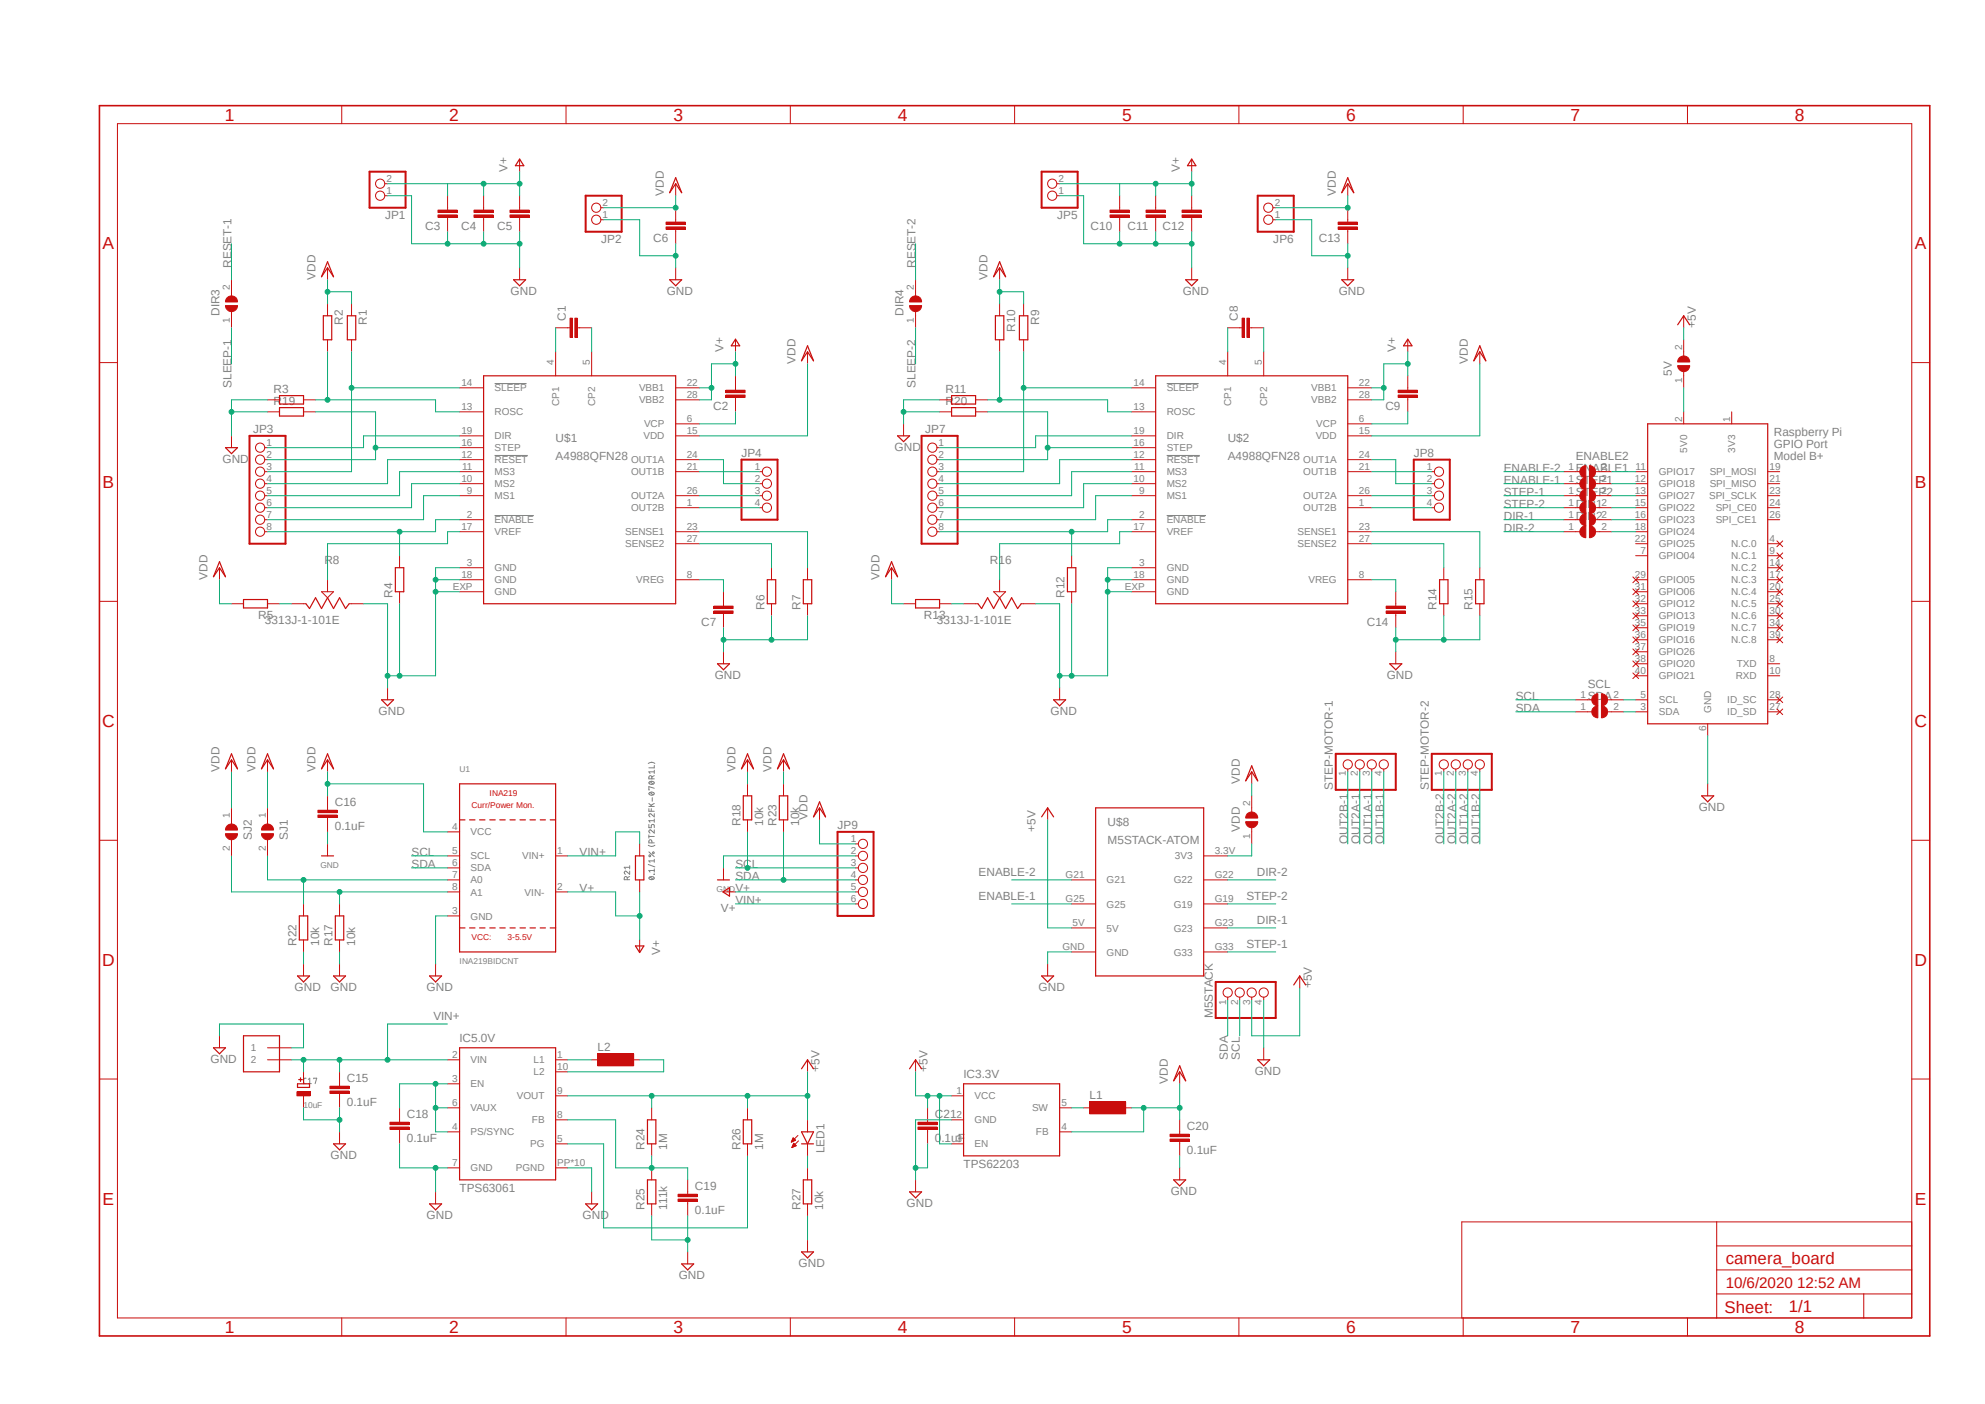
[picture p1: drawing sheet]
<svg xmlns="http://www.w3.org/2000/svg" width="420mm" height="297mm" viewBox="0 0 420 297" stroke-linecap="round" stroke-linejoin="round" font-family="sans-serif">
<defs><g id="words">
<g font-size="3.7" fill="#c90d0c">
<text x="47.6" y="25.6">1</text>
<text x="95" y="25.6">2</text>
<text x="142.5" y="25.6">3</text>
<text x="189.9" y="25.6">4</text>
<text x="237.4" y="25.6">5</text>
<text x="284.9" y="25.6">6</text>
<text x="332.3" y="25.6">7</text>
<text x="379.8" y="25.6">8</text>
<text x="21.7" y="52.7">A</text>
<text x="405.2" y="52.7">A</text>
<text x="21.7" y="103.3">B</text>
<text x="405.2" y="103.3">B</text>
<text x="21.6" y="153.8">C</text>
<text x="405.1" y="153.8">C</text>
<text x="21.6" y="204.3">D</text>
<text x="405.1" y="204.3">D</text>
<text x="21.7" y="254.8">E</text>
<text x="405.2" y="254.8">E</text>
<text x="47.6" y="282">1</text>
<text x="95" y="282">2</text>
<text x="142.5" y="282">3</text>
<text x="189.9" y="282">4</text>
<text x="237.4" y="282">5</text>
<text x="284.9" y="282">6</text>
<text x="332.3" y="282">7</text>
<text x="379.8" y="282">8</text>
</g>
<g font-size="3.6" fill="#c90d0c">
<text x="365.1" y="267.4">camera_board</text>
<text x="364.9" y="277.7">Sheet:</text>
<text x="378.5" y="277.5">1/1</text>
</g>
<text font-size="3.2" fill="#c90d0c" x="365.1" y="272.5">10/6/2020 12:52 AM</text>
<g font-size="2.5" fill="#808080">
<text x="107.4" y="36.3" transform="rotate(-90 107.4 36.3)">V+</text>
<text x="140.4" y="41.4" transform="rotate(-90 140.4 41.4)">VDD</text>
<text x="249.6" y="36.3" transform="rotate(-90 249.6 36.3)">V+</text>
<text x="282.6" y="41.4" transform="rotate(-90 282.6 41.4)">VDD</text>
<text x="81.5" y="46.4">JP1</text>
<text x="223.7" y="46.4">JP5</text>
<text x="90" y="48.6">C3</text>
<text x="97.6" y="48.6">C4</text>
<text x="105.2" y="48.6">C5</text>
<text x="127.2" y="51.4">JP2</text>
<text x="138.2" y="51.2">C6</text>
<text x="230.8" y="48.6">C10</text>
<text x="238.6" y="48.6">C11</text>
<text x="246" y="48.6">C12</text>
<text x="269.4" y="51.4">JP6</text>
<text x="279" y="51.2">C13</text>
<text x="49" y="56.6" transform="rotate(-90 49 56.6)">RESET-1</text>
<text x="66.8" y="59.2" transform="rotate(-90 66.8 59.2)">VDD</text>
<text x="193.7" y="56.6" transform="rotate(-90 193.7 56.6)">RESET-2</text>
<text x="209" y="59.2" transform="rotate(-90 209 59.2)">VDD</text>
<text x="108" y="62.4">GND</text>
<text x="141.1" y="62.4">GND</text>
<text x="250.2" y="62.4">GND</text>
<text x="283.3" y="62.4">GND</text>
<text x="46.4" y="66.8" transform="rotate(-90 46.4 66.8)">DIR3</text>
<text x="72.6" y="68.8" transform="rotate(-90 72.6 68.8)">R2</text>
<text x="77.6" y="68.8" transform="rotate(-90 77.6 68.8)">R1</text>
<text x="119.7" y="67.8" transform="rotate(-90 119.7 67.8)">C1</text>
<text x="191.2" y="66.8" transform="rotate(-90 191.2 66.8)">DIR4</text>
<text x="214.8" y="70.1" transform="rotate(-90 214.8 70.1)">R10</text>
<text x="219.9" y="68.8" transform="rotate(-90 219.9 68.8)">R9</text>
<text x="261.9" y="67.8" transform="rotate(-90 261.9 67.8)">C8</text>
<text x="358.8" y="69.3" transform="rotate(-90 358.8 69.3)">+5V</text>
<text x="153.1" y="74.4" transform="rotate(-90 153.1 74.4)">V+</text>
<text x="168.3" y="77" transform="rotate(-90 168.3 77)">VDD</text>
<text x="295.3" y="74.4" transform="rotate(-90 295.3 74.4)">V+</text>
<text x="310.6" y="77" transform="rotate(-90 310.6 77)">VDD</text>
<text x="49" y="82" transform="rotate(-90 49 82)">SLEEP-1</text>
<text x="57.9" y="83.1">R3</text>
<text x="193.7" y="82" transform="rotate(-90 193.7 82)">SLEEP-2</text>
<text x="200.1" y="83.1">R11</text>
<text x="353.7" y="79.5" transform="rotate(-90 353.7 79.5)">5V</text>
<text x="57.9" y="85.6">R19</text>
<text x="150.9" y="86.7">C2</text>
<text x="200.1" y="85.6">R20</text>
<text x="293.1" y="86.7">C9</text>
<text x="53.6" y="91.6">JP3</text>
<text x="117.6" y="93.5">U$1</text>
<text x="189.3" y="95.4">GND</text>
<text x="195.8" y="91.6">JP7</text>
<text x="259.8" y="93.5">U$2</text>
<text x="375.3" y="92.2">Raspberry Pi</text>
<text x="375.3" y="94.7">GPIO Port</text>
<text x="47.1" y="97.9">GND</text>
<text x="117.6" y="97.2">A4988QFN28</text>
<text x="156.9" y="96.6">JP4</text>
<text x="259.8" y="97.2">A4988QFN28</text>
<text x="299.1" y="96.6">JP8</text>
<text x="318.2" y="99.8">ENABLE-2</text>
<text x="333.4" y="97.2">ENABLE2</text>
<text x="333.4" y="99.8">ENABLE1</text>
<text x="375.3" y="97.2">Model B+</text>
<text x="318.2" y="104.9">STEP-1</text>
<text x="318.2" y="102.3">ENABLE-1</text>
<text x="318.2" y="107.4">STEP-2</text>
<text x="333.4" y="102.3">STEP1</text>
<text x="333.4" y="104.9">STEP2</text>
<text x="333.4" y="107.4">DIR1</text>
<text x="318.2" y="109.9">DIR-1</text>
<text x="318.2" y="112.5">DIR-2</text>
<text x="333.4" y="109.9">DIR2</text>
<text x="68.6" y="119.3">R8</text>
<text x="209.4" y="119.3">R16</text>
<text x="43.9" y="122.6" transform="rotate(-90 43.9 122.6)">VDD</text>
<text x="186.1" y="122.6" transform="rotate(-90 186.1 122.6)">VDD</text>
<text x="54.7" y="131">R5</text>
<text x="83" y="126.5" transform="rotate(-90 83 126.5)">R4</text>
<text x="161.8" y="129" transform="rotate(-90 161.8 129)">R6</text>
<text x="169.4" y="129" transform="rotate(-90 169.4 129)">R7</text>
<text x="195.5" y="131">R13</text>
<text x="225.3" y="126.5" transform="rotate(-90 225.3 126.5)">R12</text>
<text x="304" y="129" transform="rotate(-90 304 129)">R14</text>
<text x="311.6" y="129" transform="rotate(-90 311.6 129)">R15</text>
<text x="56.1" y="132">3313J-1-101E</text>
<text x="148.4" y="132.4">C7</text>
<text x="198.3" y="132">3313J-1-101E</text>
<text x="289.2" y="132.4">C14</text>
<text x="151.2" y="143.6">GND</text>
<text x="293.4" y="143.6">GND</text>
<text x="320.7" y="148">SCL</text>
<text x="336" y="145.5">SCL</text>
<text x="336" y="148">SDA</text>
<text x="80.1" y="151.2">GND</text>
<text x="222.3" y="151.2">GND</text>
<text x="320.7" y="150.6">SDA</text>
<text x="46.4" y="163.3" transform="rotate(-90 46.4 163.3)">VDD</text>
<text x="54.1" y="163.3" transform="rotate(-90 54.1 163.3)">VDD</text>
<text x="66.8" y="163.3" transform="rotate(-90 66.8 163.3)">VDD</text>
<text x="155.6" y="163.3" transform="rotate(-90 155.6 163.3)">VDD</text>
<text x="163.2" y="163.3" transform="rotate(-90 163.2 163.3)">VDD</text>
<text x="262.3" y="165.8" transform="rotate(-90 262.3 165.8)">VDD</text>
<text x="282" y="167.1" transform="rotate(-90 282 167.1)">STEP-MOTOR-1</text>
<text x="302.3" y="167.1" transform="rotate(-90 302.3 167.1)">STEP-MOTOR-2</text>
<text x="70.8" y="170.5">C16</text>
<text x="170.9" y="173.4" transform="rotate(-90 170.9 173.4)">VDD</text>
<text x="359.4" y="171.5">GND</text>
<text x="53.3" y="177.8" transform="rotate(-90 53.3 177.8)">SJ2</text>
<text x="60.9" y="177.8" transform="rotate(-90 60.9 177.8)">SJ1</text>
<text x="70.8" y="175.6">0.1uF</text>
<text x="156.7" y="174.7" transform="rotate(-90 156.7 174.7)">R18</text>
<text x="161.5" y="174.7" transform="rotate(-90 161.5 174.7)">10k</text>
<text x="164.3" y="174.7" transform="rotate(-90 164.3 174.7)">R23</text>
<text x="169.1" y="174.7" transform="rotate(-90 169.1 174.7)">10k</text>
<text x="177.2" y="175.3">JP9</text>
<text x="219.1" y="176" transform="rotate(-90 219.1 176)">+5V</text>
<text x="234.4" y="178.5">M5STACK-ATOM</text>
<text x="234.4" y="174.7">U$8</text>
<text x="262.3" y="176" transform="rotate(-90 262.3 176)">VDD</text>
<text x="285.2" y="178.5" transform="rotate(-90 285.2 178.5)">OUT2B-1</text>
<text x="287.7" y="178.5" transform="rotate(-90 287.7 178.5)">OUT2A-1</text>
<text x="290.2" y="178.5" transform="rotate(-90 290.2 178.5)">OUT1A-1</text>
<text x="292.8" y="178.5" transform="rotate(-90 292.8 178.5)">OUT1B-1</text>
<text x="305.5" y="178.5" transform="rotate(-90 305.5 178.5)">OUT2B-2</text>
<text x="308" y="178.5" transform="rotate(-90 308 178.5)">OUT2A-2</text>
<text x="310.6" y="178.5" transform="rotate(-90 310.6 178.5)">OUT1A-2</text>
<text x="313.1" y="178.5" transform="rotate(-90 313.1 178.5)">OUT1B-2</text>
<text x="87.1" y="183.6">SDA</text>
<text x="87.1" y="181.1">SCL</text>
<text x="122.6" y="181.1">VIN+</text>
<text x="155.6" y="183.6">SCL</text>
<text x="207.1" y="185.4">ENABLE-2</text>
<text x="265.9" y="185.4">DIR-2</text>
<text x="122.6" y="188.7">V+</text>
<text x="155.6" y="188.7">V+</text>
<text x="155.6" y="186.1">SDA</text>
<text x="155.6" y="191.2">VIN+</text>
<text x="207.1" y="190.5">ENABLE-1</text>
<text x="263.7" y="190.5">STEP-2</text>
<text x="152.5" y="193">V+</text>
<text x="265.9" y="195.5">DIR-1</text>
<text x="62.7" y="200.1" transform="rotate(-90 62.7 200.1)">R22</text>
<text x="67.5" y="200.1" transform="rotate(-90 67.5 200.1)">10k</text>
<text x="70.4" y="200.1" transform="rotate(-90 70.4 200.1)">R17</text>
<text x="75.1" y="200.1" transform="rotate(-90 75.1 200.1)">10k</text>
<text x="139.7" y="201.9" transform="rotate(-90 139.7 201.9)">V+</text>
<text x="263.7" y="200.6">STEP-1</text>
<text x="62.3" y="209.6">GND</text>
<text x="69.9" y="209.6">GND</text>
<text x="90.3" y="209.6">GND</text>
<text x="219.8" y="209.6">GND</text>
<text x="277.5" y="209" transform="rotate(-90 277.5 209)">+5V</text>
<text x="91.7" y="215.9">VIN+</text>
<text x="256.6" y="215.4" transform="rotate(-90 256.6 215.4)">M5STACK</text>
<text x="97.2" y="220.4">IC5.0V</text>
<text x="44.5" y="224.8">GND</text>
<text x="126.5" y="222.4">L2</text>
<text x="173.4" y="226.7" transform="rotate(-90 173.4 226.7)">+5V</text>
<text x="196.3" y="226.7" transform="rotate(-90 196.3 226.7)">+5V</text>
<text x="259.8" y="224.2" transform="rotate(-90 259.8 224.2)">SDA</text>
<text x="262.3" y="224.2" transform="rotate(-90 262.3 224.2)">SCL</text>
<text x="265.5" y="227.4">GND</text>
<text x="73.4" y="234">0.1uF</text>
<text x="73.4" y="228.9">C15</text>
<text x="203.9" y="228">IC3.3V</text>
<text x="230.6" y="232.6">L1</text>
<text x="247.1" y="229.3" transform="rotate(-90 247.1 229.3)">VDD</text>
<text x="86.1" y="236.5">C18</text>
<text x="197.8" y="236.5">C21</text>
<text x="251.1" y="239.1">C20</text>
<text x="69.9" y="245.2">GND</text>
<text x="86.1" y="241.6">0.1uF</text>
<text x="136.4" y="243.3" transform="rotate(-90 136.4 243.3)">R24</text>
<text x="141.2" y="243.3" transform="rotate(-90 141.2 243.3)">1M</text>
<text x="156.7" y="243.3" transform="rotate(-90 156.7 243.3)">R26</text>
<text x="161.5" y="243.3" transform="rotate(-90 161.5 243.3)">1M</text>
<text x="174.4" y="244" transform="rotate(-90 174.4 244)">LED1</text>
<text x="197.8" y="241.6">0.1uF</text>
<text x="251.1" y="244.1">0.1uF</text>
<text x="147" y="251.8">C19</text>
<text x="203.9" y="247.1">TPS62203</text>
<text x="90.3" y="257.9">GND</text>
<text x="97.2" y="252.1">TPS63061</text>
<text x="123.3" y="257.9">GND</text>
<text x="136.4" y="256" transform="rotate(-90 136.4 256)">R25</text>
<text x="141.2" y="256" transform="rotate(-90 141.2 256)">111k</text>
<text x="147" y="256.8">0.1uF</text>
<text x="169.4" y="256" transform="rotate(-90 169.4 256)">R27</text>
<text x="174.2" y="256" transform="rotate(-90 174.2 256)">10k</text>
<text x="191.8" y="255.3">GND</text>
<text x="247.7" y="252.8">GND</text>
<text x="169" y="268">GND</text>
<text x="143.6" y="270.6">GND</text>
</g>
<g font-size="2.1" fill="#808080">
<text x="81.8" y="41.1">1</text>
<text x="81.8" y="38.5">2</text>
<text x="224" y="41.1">1</text>
<text x="224" y="38.5">2</text>
<text x="127.5" y="46.1">1</text>
<text x="127.5" y="43.6">2</text>
<text x="269.7" y="46.1">1</text>
<text x="269.7" y="43.6">2</text>
<text x="48.6" y="61.3" transform="rotate(-90 48.6 61.3)">2</text>
<text x="193.4" y="61.3" transform="rotate(-90 193.4 61.3)">2</text>
<text x="48.6" y="68.3" transform="rotate(-90 48.6 68.3)">1</text>
<text x="193.4" y="68.3" transform="rotate(-90 193.4 68.3)">1</text>
<text x="117.2" y="77.1" transform="rotate(-90 117.2 77.1)">4</text>
<text x="124.8" y="77.1" transform="rotate(-90 124.8 77.1)">5</text>
<text x="259.4" y="77.1" transform="rotate(-90 259.4 77.1)">4</text>
<text x="267" y="77.1" transform="rotate(-90 267 77.1)">5</text>
<text x="355.9" y="74" transform="rotate(-90 355.9 74)">2</text>
<text x="97.6" y="81.7">14</text>
<text x="104.6" y="82.8">SLEEP</text>
<text x="135.2" y="82.8">VBB1</text>
<text x="145.3" y="81.7">22</text>
<text x="239.8" y="81.7">14</text>
<text x="246.8" y="82.8">SLEEP</text>
<text x="277.5" y="82.8">VBB1</text>
<text x="287.5" y="81.7">22</text>
<text x="355.9" y="81" transform="rotate(-90 355.9 81)">1</text>
<text x="97.6" y="86.7">13</text>
<text x="104.6" y="87.9">ROSC</text>
<text x="118.3" y="85.9" transform="rotate(-90 118.3 85.9)">CP1</text>
<text x="125.9" y="85.9" transform="rotate(-90 125.9 85.9)">CP2</text>
<text x="135.2" y="85.3">VBB2</text>
<text x="145.3" y="89.3">6</text>
<text x="145.3" y="84.2">28</text>
<text x="239.8" y="86.7">13</text>
<text x="246.8" y="87.9">ROSC</text>
<text x="260.5" y="85.9" transform="rotate(-90 260.5 85.9)">CP1</text>
<text x="268.1" y="85.9" transform="rotate(-90 268.1 85.9)">CP2</text>
<text x="277.5" y="85.3">VBB2</text>
<text x="287.5" y="89.3">6</text>
<text x="287.5" y="84.2">28</text>
<text x="355.9" y="89.3" transform="rotate(-90 355.9 89.3)">2</text>
<text x="366.1" y="89.3" transform="rotate(-90 366.1 89.3)">1</text>
<text x="56.4" y="94.4">1</text>
<text x="97.6" y="94.4">16</text>
<text x="97.6" y="91.8">19</text>
<text x="104.6" y="95.5">STEP</text>
<text x="104.6" y="93">DIR</text>
<text x="136.1" y="93">VDD</text>
<text x="136.3" y="90.4">VCP</text>
<text x="145.3" y="91.8">15</text>
<text x="198.6" y="94.4">1</text>
<text x="239.8" y="94.4">16</text>
<text x="239.8" y="91.8">19</text>
<text x="246.8" y="95.5">STEP</text>
<text x="246.8" y="93">DIR</text>
<text x="278.4" y="93">VDD</text>
<text x="278.5" y="90.4">VCP</text>
<text x="287.5" y="91.8">15</text>
<text x="357" y="95.8" transform="rotate(-90 357 95.8)">5V0</text>
<text x="367.2" y="95.8" transform="rotate(-90 367.2 95.8)">3V3</text>
<text x="56.4" y="96.9">2</text>
<text x="56.4" y="99.4">3</text>
<text x="56.4" y="102">4</text>
<text x="97.6" y="102">10</text>
<text x="97.6" y="96.9">12</text>
<text x="97.8" y="99.4">11</text>
<text x="104.6" y="100.5">MS3</text>
<text x="104.6" y="98">RESET</text>
<text x="133.5" y="100.5">OUT1B</text>
<text x="133.5" y="98">OUT1A</text>
<text x="145.3" y="99.4">21</text>
<text x="145.3" y="96.9">24</text>
<text x="159.7" y="99.4">1</text>
<text x="159.7" y="102">2</text>
<text x="198.6" y="96.9">2</text>
<text x="198.6" y="99.4">3</text>
<text x="198.6" y="102">4</text>
<text x="239.8" y="102">10</text>
<text x="239.8" y="96.9">12</text>
<text x="240" y="99.4">11</text>
<text x="246.8" y="100.5">MS3</text>
<text x="246.8" y="98">RESET</text>
<text x="275.8" y="100.5">OUT1B</text>
<text x="275.8" y="98">OUT1A</text>
<text x="287.5" y="99.4">21</text>
<text x="287.5" y="96.9">24</text>
<text x="301.9" y="99.4">1</text>
<text x="301.9" y="102">2</text>
<text x="331.8" y="99.4">1</text>
<text x="331.8" y="102">1</text>
<text x="338.8" y="99.4">2</text>
<text x="338.8" y="102">2</text>
<text x="345.9" y="102">12</text>
<text x="346.1" y="99.4">11</text>
<text x="351" y="100.5">GPIO17</text>
<text x="361.7" y="100.5">SPI_MOSI</text>
<text x="374.4" y="99.4">19</text>
<text x="374.4" y="102">21</text>
<text x="56.4" y="104.5">5</text>
<text x="56.4" y="107.1">6</text>
<text x="98.8" y="104.5">9</text>
<text x="104.6" y="105.6">MS1</text>
<text x="104.6" y="103.1">MS2</text>
<text x="133.5" y="105.6">OUT2A</text>
<text x="145.3" y="104.5">26</text>
<text x="145.3" y="107.1">1</text>
<text x="159.7" y="104.5">3</text>
<text x="159.7" y="107.1">4</text>
<text x="198.6" y="104.5">5</text>
<text x="198.6" y="107.1">6</text>
<text x="241" y="104.5">9</text>
<text x="246.8" y="105.6">MS1</text>
<text x="246.8" y="103.1">MS2</text>
<text x="275.8" y="105.6">OUT2A</text>
<text x="287.5" y="104.5">26</text>
<text x="287.5" y="107.1">1</text>
<text x="301.9" y="104.5">3</text>
<text x="301.9" y="107.1">4</text>
<text x="331.8" y="104.5">1</text>
<text x="331.8" y="107.1">1</text>
<text x="338.8" y="104.5">2</text>
<text x="338.8" y="107.1">2</text>
<text x="345.9" y="104.5">13</text>
<text x="345.9" y="107.1">15</text>
<text x="351" y="103.1">GPIO18</text>
<text x="351" y="105.6">GPIO27</text>
<text x="361.6" y="105.6">SPI_SCLK</text>
<text x="361.7" y="103.1">SPI_MISO</text>
<text x="374.4" y="104.5">23</text>
<text x="374.4" y="107.1">24</text>
<text x="56.4" y="109.6">7</text>
<text x="56.4" y="112.1">8</text>
<text x="97.6" y="112.1">17</text>
<text x="98.8" y="109.6">2</text>
<text x="104.6" y="113.2">VREF</text>
<text x="104.6" y="110.7">ENABLE</text>
<text x="132.3" y="113.2">SENSE1</text>
<text x="133.5" y="108.2">OUT2B</text>
<text x="145.3" y="112.1">23</text>
<text x="198.6" y="109.6">7</text>
<text x="198.6" y="112.1">8</text>
<text x="239.8" y="112.1">17</text>
<text x="241" y="109.6">2</text>
<text x="246.8" y="113.2">VREF</text>
<text x="246.8" y="110.7">ENABLE</text>
<text x="274.5" y="113.2">SENSE1</text>
<text x="275.8" y="108.2">OUT2B</text>
<text x="287.5" y="112.1">23</text>
<text x="331.8" y="109.6">1</text>
<text x="331.8" y="112.1">1</text>
<text x="338.8" y="109.6">2</text>
<text x="338.8" y="112.1">2</text>
<text x="345.9" y="109.6">16</text>
<text x="345.9" y="112.1">18</text>
<text x="351" y="108.2">GPIO22</text>
<text x="351" y="110.7">GPIO23</text>
<text x="351" y="113.2">GPIO24</text>
<text x="363" y="108.2">SPI_CE0</text>
<text x="363" y="110.7">SPI_CE1</text>
<text x="374.4" y="109.6">26</text>
<text x="98.8" y="119.8">3</text>
<text x="132.3" y="115.8">SENSE2</text>
<text x="145.3" y="114.7">27</text>
<text x="241" y="119.8">3</text>
<text x="274.5" y="115.8">SENSE2</text>
<text x="287.5" y="114.7">27</text>
<text x="345.9" y="114.7">22</text>
<text x="347.1" y="117.2">7</text>
<text x="351" y="115.8">GPIO25</text>
<text x="351" y="118.3">GPIO04</text>
<text x="366.3" y="115.8">N.C.0</text>
<text x="366.3" y="118.3">N.C.1</text>
<text x="374.4" y="114.7">4</text>
<text x="374.4" y="117.2">9</text>
<text x="374.4" y="119.8">14</text>
<text x="95.8" y="124.8">EXP</text>
<text x="97.6" y="122.3">18</text>
<text x="104.6" y="120.9">GND</text>
<text x="104.6" y="123.4">GND</text>
<text x="104.6" y="125.9">GND</text>
<text x="134.6" y="123.4">VREG</text>
<text x="145.3" y="122.3">8</text>
<text x="238" y="124.8">EXP</text>
<text x="239.8" y="122.3">18</text>
<text x="246.8" y="120.9">GND</text>
<text x="246.8" y="123.4">GND</text>
<text x="246.8" y="125.9">GND</text>
<text x="276.9" y="123.4">VREG</text>
<text x="287.5" y="122.3">8</text>
<text x="345.9" y="122.3">29</text>
<text x="345.9" y="124.8">31</text>
<text x="351" y="123.4">GPIO05</text>
<text x="351" y="125.9">GPIO06</text>
<text x="366.3" y="120.9">N.C.2</text>
<text x="366.3" y="123.4">N.C.3</text>
<text x="366.3" y="125.9">N.C.4</text>
<text x="374.4" y="122.3">17</text>
<text x="374.4" y="124.8">20</text>
<text x="345.9" y="127.4">32</text>
<text x="345.9" y="129.9">33</text>
<text x="351" y="128.5">GPIO12</text>
<text x="351" y="131">GPIO13</text>
<text x="366.3" y="128.5">N.C.5</text>
<text x="366.3" y="131">N.C.6</text>
<text x="374.4" y="127.4">25</text>
<text x="374.4" y="129.9">30</text>
<text x="345.9" y="132.5">35</text>
<text x="345.9" y="135">36</text>
<text x="345.9" y="137.5">37</text>
<text x="351" y="133.6">GPIO19</text>
<text x="351" y="136.1">GPIO16</text>
<text x="366.3" y="133.6">N.C.7</text>
<text x="366.3" y="136.1">N.C.8</text>
<text x="374.4" y="132.5">34</text>
<text x="374.4" y="135">39</text>
<text x="345.9" y="140.1">38</text>
<text x="345.9" y="142.6">40</text>
<text x="351" y="138.6">GPIO26</text>
<text x="351" y="141.2">GPIO20</text>
<text x="351" y="143.7">GPIO21</text>
<text x="367.2" y="143.7">RXD</text>
<text x="367.5" y="141.2">TXD</text>
<text x="374.4" y="140.1">8</text>
<text x="374.4" y="142.6">10</text>
<text x="334.4" y="147.7">1</text>
<text x="341.4" y="147.7">2</text>
<text x="347.1" y="147.7">5</text>
<text x="351" y="148.8">SCL</text>
<text x="365.5" y="148.8">ID_SC</text>
<text x="374.4" y="147.7">28</text>
<text x="334.4" y="150.2">1</text>
<text x="341.4" y="150.2">2</text>
<text x="347.1" y="150.2">3</text>
<text x="351" y="151.3">SDA</text>
<text x="361" y="154.6" transform="rotate(-90 361 154.6)">6</text>
<text x="362.1" y="150.8" transform="rotate(-90 362.1 150.8)">GND</text>
<text x="365.5" y="151.3">ID_SD</text>
<text x="374.4" y="150.2">27</text>
<text x="284.8" y="164.3" transform="rotate(-90 284.8 164.3)">1</text>
<text x="287.3" y="164.3" transform="rotate(-90 287.3 164.3)">2</text>
<text x="289.9" y="164.3" transform="rotate(-90 289.9 164.3)">3</text>
<text x="292.4" y="164.3" transform="rotate(-90 292.4 164.3)">4</text>
<text x="305.1" y="164.3" transform="rotate(-90 305.1 164.3)">1</text>
<text x="307.6" y="164.3" transform="rotate(-90 307.6 164.3)">2</text>
<text x="310.2" y="164.3" transform="rotate(-90 310.2 164.3)">3</text>
<text x="312.7" y="164.3" transform="rotate(-90 312.7 164.3)">4</text>
<text x="48.6" y="173.1" transform="rotate(-90 48.6 173.1)">1</text>
<text x="56.3" y="173.1" transform="rotate(-90 56.3 173.1)">1</text>
<text x="264.5" y="170.6" transform="rotate(-90 264.5 170.6)">2</text>
<text x="95.7" y="175.6">4</text>
<text x="99.6" y="176.7">VCC</text>
<text x="180" y="178.1">1</text>
<text x="264.5" y="177.5" transform="rotate(-90 264.5 177.5)">1</text>
<text x="48.6" y="180" transform="rotate(-90 48.6 180)">2</text>
<text x="56.3" y="180" transform="rotate(-90 56.3 180)">2</text>
<text x="95.7" y="183.2">6</text>
<text x="95.7" y="180.7">5</text>
<text x="95.7" y="185.8">7</text>
<text x="99.6" y="184.4">SDA</text>
<text x="99.6" y="181.8">SCL</text>
<text x="110.5" y="181.8">VIN+</text>
<text x="117.9" y="180.7">1</text>
<text x="180" y="180.7">2</text>
<text x="180" y="183.2">3</text>
<text x="180" y="185.8">4</text>
<text x="225.5" y="185.8">G21</text>
<text x="248.6" y="181.8">3V3</text>
<text x="257" y="180.7">3.3V</text>
<text x="257" y="185.8">G22</text>
<text x="95.7" y="188.3">8</text>
<text x="99.6" y="186.9">A0</text>
<text x="99.6" y="189.4">A1</text>
<text x="111" y="189.4">VIN-</text>
<text x="117.9" y="188.3">2</text>
<text x="180" y="188.3">5</text>
<text x="180" y="190.8">6</text>
<text x="225.5" y="190.8">G25</text>
<text x="234.1" y="186.9">G21</text>
<text x="234.1" y="192">G25</text>
<text x="248.3" y="186.9">G22</text>
<text x="248.3" y="192">G19</text>
<text x="257" y="190.8">G19</text>
<text x="95.7" y="193.4">3</text>
<text x="99.6" y="194.5">GND</text>
<text x="226.9" y="195.9">5V</text>
<text x="234.1" y="197.1">5V</text>
<text x="248.3" y="197.1">G23</text>
<text x="257" y="195.9">G23</text>
<text x="224.8" y="201">GND</text>
<text x="234.1" y="202.1">GND</text>
<text x="248.3" y="202.1">G33</text>
<text x="257" y="201">G33</text>
<text x="259.4" y="212.5" transform="rotate(-90 259.4 212.5)">1</text>
<text x="262" y="212.5" transform="rotate(-90 262 212.5)">2</text>
<text x="264.5" y="212.5" transform="rotate(-90 264.5 212.5)">3</text>
<text x="267" y="212.5" transform="rotate(-90 267 212.5)">4</text>
<text x="53.1" y="222.4">1</text>
<text x="53.1" y="225">2</text>
<text x="95.7" y="223.9">2</text>
<text x="99.6" y="225">VIN</text>
<text x="112.9" y="225">L1</text>
<text x="112.9" y="227.5">L2</text>
<text x="117.9" y="223.9">1</text>
<text x="117.9" y="226.4">10</text>
<text x="95.7" y="228.9">3</text>
<text x="99.6" y="230">EN</text>
<text x="109.3" y="232.6">VOUT</text>
<text x="117.9" y="231.5">9</text>
<text x="202.4" y="231.5">1</text>
<text x="206.2" y="232.6">VCC</text>
<text x="95.7" y="239.1">4</text>
<text x="95.7" y="234">6</text>
<text x="99.6" y="235.1">VAUX</text>
<text x="112.5" y="237.7">FB</text>
<text x="117.9" y="236.6">8</text>
<text x="202.4" y="236.6">2</text>
<text x="206.2" y="237.7">GND</text>
<text x="218.4" y="235.1">SW</text>
<text x="224.6" y="234">5</text>
<text x="224.6" y="239.1">4</text>
<text x="99.6" y="240.2">PS/SYNC</text>
<text x="112.2" y="242.7">PG</text>
<text x="117.9" y="241.6">5</text>
<text x="202.4" y="241.6">3</text>
<text x="206.2" y="242.7">EN</text>
<text x="219.2" y="240.2">FB</text>
<text x="95.7" y="246.7">7</text>
<text x="99.6" y="247.8">GND</text>
<text x="109.1" y="247.8">PGND</text>
<text x="117.9" y="246.7">PP*10</text>
</g>
<g font-size="1.8" fill="#808080">
<text x="97.2" y="163.3">U1</text>
<text x="67.8" y="183.6">GND</text>
<text x="151.6" y="188.7">GND</text>
<text x="97.2" y="203.9">INA219BIDCNT</text>
<text x="64.2" y="234.4">10uF</text>
</g>
<g font-size="1.8" fill="#c90d0c">
<text x="99.8" y="170.9">Curr/Power Mon.</text>
<text x="103.6" y="168.4">INA219</text>
<text x="99.8" y="198.8">VCC:</text>
<text x="107.4" y="198.8">3-5.5V</text>
</g>
</g></defs>
<path d="M20.5 22l388.2 261.2M408.7 22l-388.2 261.2" fill="none" stroke="#fff" stroke-width=".21"/>
<g fill="none" stroke="#808080" stroke-width=".21">
<path d="M104.6 81.2h6.8M104.6 96.4h7.1M246.8 81.2h6.8M246.8 96.4h7.1M104.6 109.1h8.3M246.8 109.1h8.3M137.2 178.8a1.09 1.09 0 0 0 1.4 0M137.2 161.5a1.09 1.09 0 0 1 1.4 0M137.3 174.4v.7h.5v-.6l.2-.1 .4 .1v.6M137.3 171.1v.5h1.1M137.3 176.6v.7M137.3 177h1.1"/>
<path d="M137.3 170.6h1.1M137.3 170l.7 .6M137.3 167.8a.59 .59 0 0 1 .6-.3 .59 .59 0 0 1 .5 .5 .59 .59 0 0 1-.6 .2 .59 .59 0 0 1-.5-.4zM137.3 165.5a.59 .59 0 0 1 .6-.2 .59 .59 0 0 1 .5 .4 .59 .59 0 0 1-.6 .3 .59 .59 0 0 1-.5-.5zM137.5 167.6l.7 .5M137.5 165.4l.7 .5M137.8 171.1v.5M137.9 178.3v-.3a.32 .32 0 0 0-.3-.4 .32 .32 0 0 0-.3 .4v.3h1.1M137.9 164.8v-.4a.32 .32 0 0 0-.3-.3 .32 .32 0 0 0-.3 .3v.4h1.1M138 168.7v.8M138.4 175.6v.6l-.7-.6h-.3l-.1 .3 .2 .3M138.4 172.1v.7l-.7-.6h-.3l-.1 .2 .2 .4"/>
<path d="M138.4 161.9v.5h-1.1M138.4 162.9v.7M138.4 173.3v.6M138.4 166.8l-1.1-.4v.7h.1M138.4 173.6h-1.1l.2 .3M138.4 170l-.7 .3M138.4 164.1l-.5 .2M138.4 163.3h-1.1l.2 .3M132.7 186.1v-.3a.32 .32 0 0 0-.3-.4 .32 .32 0 0 0-.3 .4v.3h1.1M133.2 184.3v.7l-.7-.7h-.3l-.1 .3 .2 .4M133.2 185.4l-.5 .3M133.2 183.1v.7"/>
<path d="M133.2 183.5h-1.1l.2 .3M137.2 182.9l1.4 .5M137.3 180.2l1.1 1M137.3 185.6a.59 .59 0 0 1 .6-.2 .59 .59 0 0 1 .5 .5 .59 .59 0 0 1-.6 .2 .59 .59 0 0 1-.5-.5zM137.5 185.5l.7 .5M138.4 185h.1M138.4 181.8v.6M138.4 183.8v.7M138.4 184.1h-1.1l.2 .4M138.4 182.1h-1.1l.2 .3M64.8 228.1h-.5v.2v.8l.5 .1M65.2 229.2h.7"/>
<path d="M65.2 228.3l.3-.2v1.1M66.4 228.2v-.1h.6l-.3 1.1"/>
<circle cx="137.5" cy="181.1" r=".2"/>
<circle cx="138.2" cy="180.4" r=".19"/>
</g>
<path d="M102.3 79.5h40.7v48.2h-40.7z" fill="none" stroke="#c90d0c" stroke-width=".25"/>
<g fill="none" stroke="#c90d0c" stroke-width=".21">
<path d="M117.6 74.4v5.1M120.1 69.3h.5M122.1 69.3h.5M125.2 74.4v5.1M97.2 87.1h5.1M97.2 82h5.1M97.2 99.8h5.1M97.2 92.2h5.1M97.2 97.2h5.1M97.2 94.7h5.1M143 82h5M143 99.8h5"/>
<path d="M143 92.2h5M143 89.7h5M143 84.6h5M143 97.2h5M97.2 112.5h5.1M97.2 104.9h5.1M97.2 102.3h5.1M97.2 109.9h5.1M143 112.5h5M143 104.9h5M143 107.4h5M143 115h5"/>
<path d="M97.2 122.6h5.1M97.2 120.1h5.1M97.2 125.2h5.1M143 122.6h5"/>
</g>
<path d="M121.6 67.3h.5v4.1h-.5z" fill-rule="evenodd" fill="#c90d0c"/>
<path d="M121.6 67.3h.5v4.1h-.5z" fill="none" stroke="#c90d0c" stroke-width=".21"/>
<path d="M120.6 67.3h.5v4.1h-.5z" fill-rule="evenodd" fill="#c90d0c"/>
<path d="M117.6 69.3h2.5M120.6 67.3h.5v4.1h-.5zM122.6 69.3h2.6M155.6 82v.5M155.6 84.1v.5" fill="none" stroke="#c90d0c" stroke-width=".21"/>
<path d="M153.6 82.5h4v.6h-4z" fill-rule="evenodd" fill="#c90d0c"/>
<path d="M153.6 82.5h4v.6h-4z" fill="none" stroke="#c90d0c" stroke-width=".21"/>
<path d="M153.6 83.6h4v.5h-4z" fill-rule="evenodd" fill="#c90d0c"/>
<g fill="none" stroke="#c90d0c" stroke-width=".21">
<path d="M94.7 43.9v.5M94.7 46v.5M69.3 64.3v2.5M69.3 71.9v2.5M74.4 64.3v2.5M74.4 71.9v2.5M155.6 79.5v2.5M56.6 84.6h2.5M64.2 84.6h2.6M153.6 83.6h4v.5h-4zM155.6 84.6v2.5M84.5 117.6v2.5"/>
<path d="M49 127.7h2.5M56.6 127.7h2.5M84.5 125.2v2.5M163.2 120.1v2.5M163.2 127.7v2.6M170.9 120.1v2.5M170.9 127.7v2.6"/>
</g>
<path d="M68.4 66.8h1.8v5.1h-1.8zM73.5 66.8h1.8v5.1h-1.8zM59.1 83.7h5.1v1.8h-5.1zM51.5 126.8h5.1v1.8h-5.1zM83.7 120.1h1.7v5.1h-1.7zM162.3 122.6h1.8v5.1h-1.8zM170 122.6h1.7v5.1h-1.7z" fill="none" stroke="#c90d0c" stroke-width=".25"/>
<path d="M92.7 44.4h4v.6h-4z" fill-rule="evenodd" fill="#c90d0c"/>
<path d="M92.7 44.4h4v.6h-4z" fill="none" stroke="#c90d0c" stroke-width=".21"/>
<path d="M92.7 45.5h4v.5h-4z" fill-rule="evenodd" fill="#c90d0c"/>
<path d="M92.7 45.5h4v.5h-4zM94.7 41.4v2.5M94.7 46.5v2.5M102.3 43.9v.5M102.3 46v.5" fill="none" stroke="#c90d0c" stroke-width=".21"/>
<path d="M100.3 44.4h4.1v.6h-4.1z" fill-rule="evenodd" fill="#c90d0c"/>
<path d="M100.3 44.4h4.1v.6h-4.1z" fill="none" stroke="#c90d0c" stroke-width=".21"/>
<path d="M100.3 45.5h4.1v.5h-4.1z" fill-rule="evenodd" fill="#c90d0c"/>
<path d="M100.3 45.5h4.1v.5h-4.1zM102.3 41.4v2.5M102.3 46.5v2.5M109.9 43.9v.5M109.9 46v.5" fill="none" stroke="#c90d0c" stroke-width=".21"/>
<path d="M107.9 44.4h4.1v.6h-4.1z" fill-rule="evenodd" fill="#c90d0c"/>
<path d="M107.9 44.4h4.1v.6h-4.1z" fill="none" stroke="#c90d0c" stroke-width=".21"/>
<path d="M107.9 45.5h4.1v.5h-4.1z" fill-rule="evenodd" fill="#c90d0c"/>
<path d="M107.9 45.5h4.1v.5h-4.1zM109.9 41.4v2.5M109.9 46.5v2.5M143 46.5v.5M143 48.5v.5" fill="none" stroke="#c90d0c" stroke-width=".21"/>
<path d="M140.9 47h4.1v.5h-4.1z" fill-rule="evenodd" fill="#c90d0c"/>
<path d="M140.9 47h4.1v.5h-4.1z" fill="none" stroke="#c90d0c" stroke-width=".21"/>
<path d="M140.9 48h4.1v.5h-4.1z" fill-rule="evenodd" fill="#c90d0c"/>
<g fill="none" stroke="#c90d0c" stroke-width=".21">
<path d="M81.4 38.9h.6M109.9 33.8v2.5M143 38.9v2.5M69.3 56.6v2.6M81.4 41.4h.6M109.9 56.6v2.6M127.1 46.5h.6M127.1 43.9h.6M140.9 48h4.1v.5h-4.1zM143 43.9v2.6M143 49v2.6M143 56.6v2.6"/>
<path d="M155.6 71.9v2.5M170.9 74.4v2.6M49 92.2v2.5M56 94.7h.6M56 97.2h.6M56 99.8h.6M160.7 99.8h.6M56 102.3h.6M56 104.9h.6M56 107.4h.6M56 109.9h.6M56 112.5h.6"/>
<path d="M160.7 102.3h.6M160.7 104.9h.6M160.7 107.4h.6M46.4 120.1v2.5M61.7 127.7h3M68 125.2h2.6l-1.3 1.2zM69.3 122.6v2.6M73.9 127.7h3M153.1 127.7v.5M153.1 129.8v.5M153.1 137.9v2.5M82 145.5v2.5"/>
<circle cx="80.4" cy="38.9" r=".98"/>
<circle cx="80.4" cy="41.4" r=".98"/>
<circle cx="126.1" cy="46.5" r=".98"/>
<circle cx="126.1" cy="43.9" r=".98"/>
<circle cx="55" cy="94.7" r=".98"/>
<circle cx="55" cy="99.8" r=".98"/>
<circle cx="55" cy="97.2" r=".98"/>
<circle cx="162.3" cy="99.8" r=".98"/>
<circle cx="55" cy="102.3" r=".98"/>
<circle cx="55" cy="107.4" r=".98"/>
<circle cx="55" cy="112.5" r=".98"/>
<circle cx="55" cy="104.9" r=".98"/>
<circle cx="55" cy="109.9" r=".98"/>
<circle cx="162.3" cy="102.3" r=".98"/>
<circle cx="162.3" cy="107.4" r=".98"/>
<circle cx="162.3" cy="104.9" r=".98"/>
</g>
<path d="M109.9 33.7l.9 1.4h-1.7zM143 37.6l1.2 3.2-1.2-1.9-1.3 1.9zM69.3 55.4l1.3 3.1-1.3-1.9-1.3 1.9zM108.7 59.2h2.5l-1.3 1.3zM141.7 59.2h2.5l-1.2 1.3zM155.6 71.8l.9 1.4h-1.8zM170.9 73.2l1.2 3.1-1.2-1.9-1.3 1.9zM47.7 94.7h2.5l-1.2 1.3zM46.4 118.8l1.3 3.2-1.3-1.9-1.2 1.9zM64.7 127.7l.8 1 1.3-2.3 1.2 2.3 1.3-2.3 1.3 2.3 1.2-2.3 1.3 2.3 .8-1M80.7 148h2.6l-1.3 1.3zM151.8 140.4h2.5l-1.2 1.3z" fill="none" stroke="#c90d0c" stroke-width=".25"/>
<path d="M78.2 36.3h7.6v7.6h-7.6zM123.9 41.4h7.6v7.6h-7.6zM52.8 92.2h7.6v22.8h-7.6zM156.9 97.2h7.6v12.7h-7.6z" fill="none" stroke="#c90d0c" stroke-width=".42"/>
<path d="M151 128.2h4.1v.5h-4.1z" fill-rule="evenodd" fill="#c90d0c"/>
<path d="M151 128.2h4.1v.5h-4.1z" fill="none" stroke="#c90d0c" stroke-width=".21"/>
<path d="M151 129.2h4.1v.6h-4.1z" fill-rule="evenodd" fill="#c90d0c"/>
<g fill="none" stroke="#c90d0c" stroke-width=".21">
<path d="M24.8 26.2h379.7v252.6h-379.7zM72.3 22.4v3.8M119.8 22.4v3.8M167.2 22.4v3.8M214.7 22.4v3.8M262.1 22.4v3.8M309.6 22.4v3.8M357 22.4v3.8M21 76.7h3.8M259.8 74.4v5.1M262.3 69.3h.5M264.3 69.3h.5"/>
<path d="M267.4 74.4v5.1M404.5 76.7h3.8M239.4 87.1h5.1M239.4 82h5.1M239.4 99.8h5.1M239.4 92.2h5.1M239.4 97.2h5.1M239.4 94.7h5.1M285.2 82h5M285.2 99.8h5M285.2 92.2h5M285.2 89.7h5"/>
<path d="M285.2 84.6h5M285.2 97.2h5M239.4 112.5h5.1M239.4 104.9h5.1M239.4 102.3h5.1M239.4 109.9h5.1M285.2 112.5h5M285.2 104.9h5M285.2 107.4h5M285.2 115h5M21 127.2h3.8M151 129.2h4.1v.6h-4.1z"/>
<path d="M153.1 125.2v2.5M153.1 130.3v2.5M239.4 122.6h5.1M239.4 120.1h5.1M239.4 125.2h5.1M285.2 122.6h5M404.5 127.2h3.8M21 177.8h3.8M404.5 177.8h3.8M21 228.3h3.8M404.5 228.3h3.8M363.2 258.5v20.3"/>
<path d="M404.5 258.5h-95.2v20.3M72.3 278.8v3.8M119.8 278.8v3.8M167.2 278.8v3.8M214.7 278.8v3.8M262.1 278.8v3.8M309.6 278.8v3.8M357 278.8v3.8M363.2 273.7h41.3M363.2 268.6h41.3M363.2 263.6h41.3M394.3 273.7v5.1"/>
</g>
<path d="M21 22.4h387.3v260.2h-387.3z" fill="none" stroke="#c90d0c" stroke-width=".34"/>
<path d="M244.5 79.5h40.7v48.2h-40.7z" fill="none" stroke="#c90d0c" stroke-width=".25"/>
<path d="M263.8 67.3h.5v4.1h-.5z" fill-rule="evenodd" fill="#c90d0c"/>
<path d="M263.8 67.3h.5v4.1h-.5z" fill="none" stroke="#c90d0c" stroke-width=".21"/>
<path d="M262.8 67.3h.5v4.1h-.5z" fill-rule="evenodd" fill="#c90d0c"/>
<path d="M259.8 69.3h2.5M262.8 67.3h.5v4.1h-.5zM264.8 69.3h2.6M297.9 82v.5M297.9 84.1v.5" fill="none" stroke="#c90d0c" stroke-width=".21"/>
<path d="M295.8 82.5h4.1v.6h-4.1z" fill-rule="evenodd" fill="#c90d0c"/>
<path d="M295.8 82.5h4.1v.6h-4.1z" fill="none" stroke="#c90d0c" stroke-width=".21"/>
<path d="M295.8 83.6h4.1v.5h-4.1z" fill-rule="evenodd" fill="#c90d0c"/>
<g fill="none" stroke="#c90d0c" stroke-width=".21">
<path d="M236.9 43.9v.5M236.9 46v.5M211.5 64.3v2.5M211.5 71.9v2.5M216.6 64.3v2.5M216.6 71.9v2.5M297.9 79.5v2.5M198.8 84.6h2.5M206.4 84.6h2.6M295.8 83.6h4.1v.5h-4.1zM297.9 84.6v2.5M226.7 117.6v2.5"/>
<path d="M191.2 127.7h2.5M198.8 127.7h2.5M226.7 125.2v2.5M305.5 120.1v2.5M305.5 127.7v2.6M313.1 120.1v2.5M313.1 127.7v2.6"/>
</g>
<path d="M210.6 66.8h1.8v5.1h-1.8zM215.7 66.8h1.8v5.1h-1.8zM201.3 83.7h5.1v1.8h-5.1zM193.7 126.8h5.1v1.8h-5.1zM225.8 120.1h1.8v5.1h-1.8zM304.6 122.6h1.8v5.1h-1.8zM312.2 122.6h1.8v5.1h-1.8z" fill="none" stroke="#c90d0c" stroke-width=".25"/>
<path d="M234.9 44.4h4v.6h-4z" fill-rule="evenodd" fill="#c90d0c"/>
<path d="M234.9 44.4h4v.6h-4z" fill="none" stroke="#c90d0c" stroke-width=".21"/>
<path d="M234.9 45.5h4v.5h-4z" fill-rule="evenodd" fill="#c90d0c"/>
<path d="M234.9 45.5h4v.5h-4zM236.9 41.4v2.5M236.9 46.5v2.5M244.5 43.9v.5M244.5 46v.5" fill="none" stroke="#c90d0c" stroke-width=".21"/>
<path d="M242.5 44.4h4v.6h-4z" fill-rule="evenodd" fill="#c90d0c"/>
<path d="M242.5 44.4h4v.6h-4z" fill="none" stroke="#c90d0c" stroke-width=".21"/>
<path d="M242.5 45.5h4v.5h-4z" fill-rule="evenodd" fill="#c90d0c"/>
<path d="M242.5 45.5h4v.5h-4zM244.5 41.4v2.5M244.5 46.5v2.5M252.1 43.9v.5M252.1 46v.5" fill="none" stroke="#c90d0c" stroke-width=".21"/>
<path d="M250.1 44.4h4.1v.6h-4.1z" fill-rule="evenodd" fill="#c90d0c"/>
<path d="M250.1 44.4h4.1v.6h-4.1z" fill="none" stroke="#c90d0c" stroke-width=".21"/>
<path d="M250.1 45.5h4.1v.5h-4.1z" fill-rule="evenodd" fill="#c90d0c"/>
<path d="M250.1 45.5h4.1v.5h-4.1zM252.1 41.4v2.5M252.1 46.5v2.5M285.2 46.5v.5M285.2 48.5v.5" fill="none" stroke="#c90d0c" stroke-width=".21"/>
<path d="M283.1 47h4.1v.5h-4.1z" fill-rule="evenodd" fill="#c90d0c"/>
<path d="M283.1 47h4.1v.5h-4.1z" fill="none" stroke="#c90d0c" stroke-width=".21"/>
<path d="M283.1 48h4.1v.5h-4.1z" fill-rule="evenodd" fill="#c90d0c"/>
<g fill="none" stroke="#c90d0c" stroke-width=".21">
<path d="M223.6 38.9h.6M252.1 33.8v2.5M285.2 38.9v2.5M211.5 56.6v2.6M223.6 41.4h.6M252.1 56.6v2.6M269.4 46.5h.5M269.4 43.9h.5M283.1 48h4.1v.5h-4.1zM285.2 43.9v2.6M285.2 49v2.6M285.2 56.6v2.6"/>
<path d="M297.9 71.9v2.5M313.1 74.4v2.6M191.2 89.7v2.5M198.2 94.7h.6M198.2 97.2h.6M198.2 99.8h.6M302.9 99.8h.6M198.2 102.3h.6M198.2 104.9h.6M198.2 107.4h.6M198.2 109.9h.6M198.2 112.5h.6"/>
<path d="M302.9 102.3h.6M302.9 104.9h.6M302.9 107.4h.6M188.6 120.1v2.5M203.9 127.7h3M210.2 125.2h2.6l-1.3 1.2zM211.5 122.6v2.6M216.1 127.7h3M295.3 127.7v.5M295.3 129.8v.5M295.3 137.9v2.5M224.2 145.5v2.5"/>
<circle cx="222.6" cy="38.9" r=".98"/>
<circle cx="222.6" cy="41.4" r=".98"/>
<circle cx="268.3" cy="46.5" r=".98"/>
<circle cx="268.3" cy="43.9" r=".98"/>
<circle cx="197.3" cy="97.2" r=".98"/>
<circle cx="197.3" cy="99.8" r=".98"/>
<circle cx="197.3" cy="94.7" r=".98"/>
<circle cx="304.5" cy="99.8" r=".98"/>
<circle cx="197.3" cy="109.9" r=".98"/>
<circle cx="197.3" cy="102.3" r=".98"/>
<circle cx="197.3" cy="104.9" r=".98"/>
<circle cx="197.3" cy="107.4" r=".98"/>
<circle cx="197.3" cy="112.5" r=".98"/>
<circle cx="304.5" cy="107.4" r=".98"/>
<circle cx="304.5" cy="104.9" r=".98"/>
<circle cx="304.5" cy="102.3" r=".98"/>
</g>
<path d="M252.1 33.7l.9 1.4h-1.8zM285.2 37.6l1.2 3.2-1.2-1.9-1.3 1.9zM211.5 55.4l1.3 3.1-1.3-1.9-1.3 1.9zM250.9 59.2h2.5l-1.3 1.3zM283.9 59.2h2.5l-1.2 1.3zM297.9 71.8l.8 1.4h-1.7zM313.1 73.2l1.3 3.1-1.3-1.9-1.3 1.9zM189.9 92.2h2.5l-1.2 1.2zM188.6 118.8l1.3 3.2-1.3-1.9-1.2 1.9zM206.9 127.7l.8 1 1.3-2.3 1.2 2.3 1.3-2.3 1.3 2.3 1.2-2.3 1.3 2.3 .8-1M222.9 148h2.6l-1.3 1.3zM294 140.4h2.6l-1.3 1.3z" fill="none" stroke="#c90d0c" stroke-width=".25"/>
<path d="M220.4 36.3h7.6v7.6h-7.6zM266.1 41.4h7.6v7.6h-7.6zM195 92.2h7.6v22.8h-7.6zM299.1 97.2h7.6v12.7h-7.6z" fill="none" stroke="#c90d0c" stroke-width=".42"/>
<path d="M293.3 128.2h4v.5h-4z" fill-rule="evenodd" fill="#c90d0c"/>
<path d="M293.3 128.2h4v.5h-4z" fill="none" stroke="#c90d0c" stroke-width=".21"/>
<path d="M293.3 129.2h4v.6h-4z" fill-rule="evenodd" fill="#c90d0c"/>
<path d="M293.3 129.2h4v.6h-4zM295.3 125.2v2.5M295.3 130.3v2.5M94.7 176h2.5M94.7 181.1h2.5M94.7 188.7h2.5M94.7 193.8h2.5M94.7 183.6h2.5M94.7 186.1h2.5M117.6 181.1h2.5M117.6 188.7h2.5" fill="none" stroke="#c90d0c" stroke-width=".21"/>
<g fill="none" stroke="#c90d0c" stroke-width=".25">
<path d="M97.2 165.8h20.4v35.6h-20.4zM97.2 173.4h1.2M99.4 173.4h1.1M101.5 173.4h1.1M103.6 173.4h1.2M105.7 173.4h1.2M107.9 173.4h1.1M110 173.4h1.2M112.1 173.4h1.2M114.3 173.4h1.1M116.4 173.4h1.2M97.2 196.3h1.2"/>
<path d="M99.4 196.3h1.1M101.5 196.3h1.1M103.6 196.3h1.2M105.7 196.3h1.2M107.9 196.3h1.1M110 196.3h1.2M112.1 196.3h1.2M114.3 196.3h1.1M116.4 196.3h1.2"/>
</g>
<path d="M55.3 176.4h2.6a1.27 1.27 0 0 1-1.3 1.2 1.27 1.27 0 0 1-1.3-1.2z" fill-rule="evenodd" fill="#c90d0c"/>
<path d="M55.3 176.4h2.6a1.27 1.27 0 0 1-1.3 1.2 1.27 1.27 0 0 1-1.3-1.2z" fill="none" stroke="#c90d0c" stroke-width=".21"/>
<path d="M55.7 174.7a1.27 1.27 0 0 1 1.4-.3 1.27 1.27 0 0 1 .8 1.2h-2.6l.2-.6z" fill-rule="evenodd" fill="#c90d0c"/>
<path d="M55.7 174.7a1.27 1.27 0 0 1 1.4-.3 1.27 1.27 0 0 1 .8 1.2h-2.6l.2-.6zM56.6 170.9v3.4M56.6 177.6v3.5" fill="none" stroke="#c90d0c" stroke-width=".21"/>
<path d="M47.7 176.4h2.5a1.27 1.27 0 0 1-1.2 1.2 1.27 1.27 0 0 1-1.3-1.2z" fill-rule="evenodd" fill="#c90d0c"/>
<path d="M47.7 176.4h2.5a1.27 1.27 0 0 1-1.2 1.2 1.27 1.27 0 0 1-1.3-1.2z" fill="none" stroke="#c90d0c" stroke-width=".21"/>
<path d="M48.1 174.7a1.27 1.27 0 0 1 1.4-.3 1.27 1.27 0 0 1 .7 1.2h-2.5l.1-.6z" fill-rule="evenodd" fill="#c90d0c"/>
<g fill="none" stroke="#c90d0c" stroke-width=".21">
<path d="M48.1 174.7a1.27 1.27 0 0 1 1.4-.3 1.27 1.27 0 0 1 .7 1.2h-2.5l.1-.6zM49 170.9v3.4M49 177.6v3.5M69.3 170.9v.5M69.3 172.9v.5M69.3 178.5v2.6M135.3 178.5v2.6M158.2 165.8v2.6M158.2 173.4v2.6M165.8 165.8v2.6M165.8 173.4v2.6M181 178.5h.6"/>
<path d="M64.2 191.2v2.6M64.2 198.8v2.6M71.8 191.2v2.6M71.8 198.8v2.6M135.3 186.1v2.6M153.1 183.6v2.5M181 181.1h.6M181 183.6h.6M181 186.1h.6M181 188.7h.6M181 191.2h.6"/>
<circle cx="182.6" cy="178.5" r=".98"/>
<circle cx="182.6" cy="188.7" r=".98"/>
<circle cx="182.6" cy="181.1" r=".98"/>
<circle cx="182.6" cy="186.1" r=".98"/>
<circle cx="182.6" cy="191.2" r=".98"/>
<circle cx="182.6" cy="183.6" r=".98"/>
</g>
<path d="M157.3 168.4h1.7v5h-1.7zM164.9 168.4h1.8v5h-1.8zM63.3 193.8h1.8v5h-1.8zM68 181.1h2.6M71 193.8h1.7v5h-1.7zM134.5 181.1h1.7v5h-1.7zM151.8 186.1h2.5" fill="none" stroke="#c90d0c" stroke-width=".25"/>
<path d="M177.2 176h7.6v17.8h-7.6z" fill="none" stroke="#c90d0c" stroke-width=".42"/>
<path d="M67.3 172.4h4v.5h-4z" fill-rule="evenodd" fill="#c90d0c"/>
<path d="M67.3 172.4h4v.5h-4z" fill="none" stroke="#c90d0c" stroke-width=".21"/>
<path d="M67.3 171.4h4v.5h-4z" fill-rule="evenodd" fill="#c90d0c"/>
<g fill="none" stroke="#c90d0c" stroke-width=".21">
<path d="M56.6 87.1h2.5M64.2 87.1h2.6M198.8 87.1h2.5M206.4 87.1h2.6M49 160.7v2.6M56.6 160.7v2.6M67.3 171.4h4v.5h-4zM69.3 160.7v2.6M69.3 168.4v2.5M69.3 173.4v2.6M158.2 160.7v2.6M165.8 160.7v2.6"/>
<path d="M173.4 170.9v2.5M221.7 170.9v2.5M264.8 163.3v2.5M285.2 162.7v.6M287.7 162.7v.6M290.2 162.7v.6M292.8 162.7v.6M305.5 162.7v.6M308 162.7v.6M310.6 162.7v.6M313.1 162.7v.6M226.7 186.1h5.1"/>
<path d="M226.7 191.2h5.1M226.7 196.3h5.1M254.7 181.1h5.1M254.7 186.1h5.1M254.7 191.2h5.1M254.7 196.3h5.1M221.7 203.9v2.6M226.7 201.4h5.1M254.7 201.4h5.1M259.8 210.9v.6M262.3 210.9v.6M264.8 210.9v.6"/>
<path d="M267.4 210.9v.6M275 206.5v2.5M56.6 224.2h5.1M56.6 221.7h5.1M71.8 229.3v.5M71.8 231.3v.5M94.7 229.3h2.5M94.7 224.2h2.5M94.7 239.4h2.5M94.7 234.4h2.5M117.6 236.9h2.5M117.6 224.2h2.5"/>
<path d="M117.6 226.7h2.5M117.6 231.8h2.5M94.7 247.1h2.5M117.6 247.1h2.5M117.6 242h2.5"/>
<circle cx="285.2" cy="161.7" r=".98"/>
<circle cx="287.7" cy="161.7" r=".98"/>
<circle cx="290.2" cy="161.7" r=".98"/>
<circle cx="292.8" cy="161.7" r=".98"/>
<circle cx="305.5" cy="161.7" r=".98"/>
<circle cx="308" cy="161.7" r=".98"/>
<circle cx="310.6" cy="161.7" r=".98"/>
<circle cx="313.1" cy="161.7" r=".98"/>
<circle cx="259.8" cy="210" r=".98"/>
<circle cx="262.3" cy="210" r=".98"/>
<circle cx="264.8" cy="210" r=".98"/>
<circle cx="267.4" cy="210" r=".98"/>
</g>
<path d="M282.6 159.5h12.7v7.6h-12.7zM302.9 159.5h12.7v7.6h-12.7zM257.2 207.7h12.7v7.6h-12.7z" fill="none" stroke="#c90d0c" stroke-width=".42"/>
<g fill="none" stroke="#c90d0c" stroke-width=".25">
<path d="M59.1 86.2h5.1v1.8h-5.1zM201.3 86.2h5.1v1.8h-5.1zM49 159.5l1.2 3.1-1.2-1.9-1.3 1.9zM56.6 159.5l1.3 3.1-1.3-1.9-1.3 1.9zM69.3 159.5l1.3 3.1-1.3-1.9-1.3 1.9zM158.2 159.5l1.2 3.1-1.2-1.9-1.3 1.9zM165.8 159.5l1.2 3.1-1.2-1.9-1.3 1.9zM173.4 169.6l1.3 3.2-1.3-1.9-1.3 1.9zM220.4 172.8l1.3-1.9 1.2 1.9M231.8 170.9h22.9v35.6h-22.9zM264.8 162l1.3 3.2-1.3-1.9-1.2 1.9zM51.5 219.1h7.6v7.6h-7.6z"/>
<path d="M220.4 206.5h2.5l-1.2 1.2zM273.7 208.4l1.3-1.9 1.3 1.9M97.2 221.7h20.4v27.9h-20.4z"/>
</g>
<path d="M69.8 230.8h4.1v.5h-4.1z" fill-rule="evenodd" fill="#c90d0c"/>
<path d="M69.8 230.8h4.1v.5h-4.1z" fill="none" stroke="#c90d0c" stroke-width=".21"/>
<path d="M69.8 229.8h4.1v.5h-4.1z" fill-rule="evenodd" fill="#c90d0c"/>
<path d="M46.4 219.1v2.6M64.2 203.9v2.6M71.8 203.9v2.6M92.2 203.9v2.6M69.8 229.8h4.1v.5h-4.1zM71.8 226.7v2.6M71.8 231.8v2.6M71.8 239.4v2.6M267.4 221.7v2.5" fill="none" stroke="#c90d0c" stroke-width=".21"/>
<path d="M62.9 206.5h2.6l-1.3 1.2zM70.6 206.5h2.5l-1.3 1.2zM90.9 206.5h2.5l-1.2 1.2zM45.2 221.7h2.5l-1.3 1.2zM62.9 229.3h2.6v.7h-2.6zM63.2 228.4h.8M63.6 228v.8M266.1 224.2h2.5l-1.2 1.3zM70.6 242h2.5l-1.3 1.2z" fill="none" stroke="#c90d0c" stroke-width=".25"/>
<path d="M62.8 231h2.8v.8h-2.8z" fill-rule="evenodd" fill="#c90d0c"/>
<path d="M62.8 231h2.8v.8h-2.8zM64.2 226.7v2.6M64.2 231.8v2.6M84.5 236.9v.5M84.5 238.9v.5" fill="none" stroke="#c90d0c" stroke-width=".21"/>
<path d="M82.5 238.4h4.1v.5h-4.1z" fill-rule="evenodd" fill="#c90d0c"/>
<path d="M82.5 238.4h4.1v.5h-4.1z" fill="none" stroke="#c90d0c" stroke-width=".21"/>
<path d="M82.5 237.4h4.1v.5h-4.1z" fill-rule="evenodd" fill="#c90d0c"/>
<path d="M82.5 237.4h4.1v.5h-4.1zM84.5 234.4v2.5M84.5 239.4v2.6M137.9 234.4v2.5M92.2 252.1v2.6M125.2 252.1v2.6M137.9 242v2.5M137.9 247.1v2.5M137.9 254.7v2.5M145.5 252.1v.5M145.5 254.2v.5M145.5 264.8v2.6" fill="none" stroke="#c90d0c" stroke-width=".21"/>
<path d="M137 236.9h1.8v5.1h-1.8zM90.9 254.7h2.5l-1.2 1.2zM123.9 254.7h2.5l-1.2 1.2zM137 249.6h1.8v5.1h-1.8zM144.2 267.4h2.6l-1.3 1.2z" fill="none" stroke="#c90d0c" stroke-width=".25"/>
<path d="M143.5 253.7h4v.5h-4z" fill-rule="evenodd" fill="#c90d0c"/>
<path d="M143.5 253.7h4v.5h-4z" fill="none" stroke="#c90d0c" stroke-width=".21"/>
<path d="M143.5 252.6h4v.6h-4z" fill-rule="evenodd" fill="#c90d0c"/>
<g fill="none" stroke="#c90d0c" stroke-width=".21">
<path d="M356.2 66.8v2.5M346.1 99.8h2.5M356.2 87.1v2.6M366.4 87.1v2.6M374 99.8h2.6M346.1 102.3h2.5M346.1 104.9h2.5M346.1 107.4h2.5M346.1 109.9h2.5M346.1 112.5h2.5M346.1 115h2.5M346.1 117.6h2.5"/>
<path d="M374 102.3h2.6M374 104.9h2.6M374 107.4h2.6M374 109.9h2.6M374 115h2.6M374 117.6h2.6M376 114.4l1.2 1.3M376 117l1.2 1.2M376 119.5l1.2 1.2M377.2 114.4l-1.2 1.3M377.2 117l-1.2 1.2M377.2 119.5l-1.2 1.2"/>
<path d="M345.5 122l1.2 1.3M345.5 124.6l1.2 1.2M345.5 127.1l1.2 1.3M345.5 129.7l1.2 1.2M345.5 132.2l1.2 1.2M345.5 134.7l1.2 1.3M345.5 137.3l1.2 1.2M345.5 139.8l1.2 1.3M346.1 122.6h2.5M346.1 125.2h2.5M346.1 127.7h2.5M346.1 130.3h2.5"/>
<path d="M346.1 132.8h2.5M346.1 135.3h2.5M346.1 137.9h2.5M346.7 122l-1.2 1.3M346.7 124.6l-1.2 1.2M346.7 127.1l-1.2 1.3M346.7 129.7l-1.2 1.2M346.7 132.2l-1.2 1.2M346.7 134.7l-1.2 1.3M346.7 137.3l-1.2 1.2M346.7 139.8l-1.2 1.3M374 120.1h2.6"/>
<path d="M374 122.6h2.6M374 125.2h2.6M374 127.7h2.6M374 130.3h2.6M374 132.8h2.6M374 135.3h2.6M376 122l1.2 1.3M376 124.6l1.2 1.2M376 127.1l1.2 1.3M376 129.7l1.2 1.2M376 132.2l1.2 1.2M376 134.7l1.2 1.3"/>
<path d="M377.2 122l-1.2 1.3M377.2 124.6l-1.2 1.2M377.2 127.1l-1.2 1.3M377.2 129.7l-1.2 1.2M377.2 132.2l-1.2 1.2M377.2 134.7l-1.2 1.3M345.5 142.4l1.2 1.2M346.1 150.6h2.5M346.1 148h2.5M346.1 140.4h2.5M346.1 143h2.5M346.7 142.4l-1.2 1.2"/>
<path d="M361.3 153.1v2.6M374 150.6h2.6M374 148h2.6M374 140.4h2.6M374 143h2.6M376 147.4l1.2 1.2M376 150l1.2 1.2M377.2 147.4l-1.2 1.2M377.2 150l-1.2 1.2M361.3 165.8v2.6M135.3 198.8v2.6M158.2 234.4v2.5"/>
<path d="M170.9 224.2v2.5M143.5 252.6h4v.6h-4zM145.5 249.6v2.5M145.5 254.7v2.5M158.2 242v2.5"/>
</g>
<path d="M355 68.7l1.2-1.9 1.3 1.9M348.6 89.7h25.4v63.4h-25.4zM360 168.4h2.6l-1.3 1.2zM134.5 200.1h1.7l-.9 1.4zM157.3 236.9h1.7v5.1h-1.7zM169.6 226.1l1.3-1.9 1.2 1.9" fill="none" stroke="#c90d0c" stroke-width=".25"/>
<path d="M336.3 98.5a1.27 1.27 0 0 1 1.3 1.3 1.27 1.27 0 0 1-1.3 1.2z" fill-rule="evenodd" fill="#c90d0c"/>
<path d="M336.3 98.5a1.27 1.27 0 0 1 1.3 1.3 1.27 1.27 0 0 1-1.3 1.2z" fill="none" stroke="#c90d0c" stroke-width=".21"/>
<path d="M334.6 98.9l.9-.4v2.5a1.25 1.25 0 0 1-1.2-.7 1.25 1.25 0 0 1 .3-1.4z" fill-rule="evenodd" fill="#c90d0c"/>
<path d="M330.9 99.8h3.4M334.6 98.9l.9-.4v2.5a1.25 1.25 0 0 1-1.2-.7 1.25 1.25 0 0 1 .3-1.4zM337.6 99.8h3.4" fill="none" stroke="#c90d0c" stroke-width=".21"/>
<path d="M336.3 101a1.27 1.27 0 0 1 1.3 1.3 1.27 1.27 0 0 1-1.3 1.3z" fill-rule="evenodd" fill="#c90d0c"/>
<path d="M336.3 101a1.27 1.27 0 0 1 1.3 1.3 1.27 1.27 0 0 1-1.3 1.3z" fill="none" stroke="#c90d0c" stroke-width=".21"/>
<path d="M334.6 101.4l.9-.4v2.6a1.25 1.25 0 0 1-1.2-.8 1.25 1.25 0 0 1 .3-1.4z" fill-rule="evenodd" fill="#c90d0c"/>
<path d="M330.9 102.3h3.4M334.6 101.4l.9-.4v2.6a1.25 1.25 0 0 1-1.2-.8 1.25 1.25 0 0 1 .3-1.4zM337.6 102.3h3.4" fill="none" stroke="#c90d0c" stroke-width=".21"/>
<path d="M336.3 103.6a1.27 1.27 0 0 1 1.3 1.3 1.27 1.27 0 0 1-1.3 1.2z" fill-rule="evenodd" fill="#c90d0c"/>
<path d="M336.3 103.6a1.27 1.27 0 0 1 1.3 1.3 1.27 1.27 0 0 1-1.3 1.2z" fill="none" stroke="#c90d0c" stroke-width=".21"/>
<path d="M334.6 104l.9-.4v2.5a1.25 1.25 0 0 1-1.2-.7 1.25 1.25 0 0 1 .3-1.4z" fill-rule="evenodd" fill="#c90d0c"/>
<path d="M330.9 104.9h3.4M334.6 104l.9-.4v2.5a1.25 1.25 0 0 1-1.2-.7 1.25 1.25 0 0 1 .3-1.4zM337.6 104.9h3.4" fill="none" stroke="#c90d0c" stroke-width=".21"/>
<path d="M336.3 106.1a1.27 1.27 0 0 1 1.3 1.3 1.27 1.27 0 0 1-1.3 1.3z" fill-rule="evenodd" fill="#c90d0c"/>
<path d="M336.3 106.1a1.27 1.27 0 0 1 1.3 1.3 1.27 1.27 0 0 1-1.3 1.3z" fill="none" stroke="#c90d0c" stroke-width=".21"/>
<path d="M334.6 106.5l.9-.4v2.6a1.25 1.25 0 0 1-1.2-.8 1.25 1.25 0 0 1 .3-1.4z" fill-rule="evenodd" fill="#c90d0c"/>
<path d="M330.9 107.4h3.4M334.6 106.5l.9-.4v2.6a1.25 1.25 0 0 1-1.2-.8 1.25 1.25 0 0 1 .3-1.4zM337.6 107.4h3.4" fill="none" stroke="#c90d0c" stroke-width=".21"/>
<path d="M336.3 108.7a1.27 1.27 0 0 1 1.3 1.2 1.27 1.27 0 0 1-1.3 1.3z" fill-rule="evenodd" fill="#c90d0c"/>
<path d="M336.3 108.7a1.27 1.27 0 0 1 1.3 1.2 1.27 1.27 0 0 1-1.3 1.3z" fill="none" stroke="#c90d0c" stroke-width=".21"/>
<path d="M334.6 109.1l.9-.4v2.5a1.25 1.25 0 0 1-1.2-.8 1.25 1.25 0 0 1 .3-1.3z" fill-rule="evenodd" fill="#c90d0c"/>
<path d="M330.9 109.9h3.4M334.6 109.1l.9-.4v2.5a1.25 1.25 0 0 1-1.2-.8 1.25 1.25 0 0 1 .3-1.3zM337.6 109.9h3.4" fill="none" stroke="#c90d0c" stroke-width=".21"/>
<path d="M336.3 111.2a1.27 1.27 0 0 1 1.3 1.3 1.27 1.27 0 0 1-1.3 1.2z" fill-rule="evenodd" fill="#c90d0c"/>
<path d="M336.3 111.2a1.27 1.27 0 0 1 1.3 1.3 1.27 1.27 0 0 1-1.3 1.2z" fill="none" stroke="#c90d0c" stroke-width=".21"/>
<path d="M334.6 111.6l.9-.4v2.5a1.25 1.25 0 0 1-1.2-.7 1.25 1.25 0 0 1 .3-1.4z" fill-rule="evenodd" fill="#c90d0c"/>
<path d="M330.9 112.5h3.4M334.6 111.6l.9-.4v2.5a1.25 1.25 0 0 1-1.2-.7 1.25 1.25 0 0 1 .3-1.4zM337.6 112.5h3.4" fill="none" stroke="#c90d0c" stroke-width=".21"/>
<path d="M338.8 146.8a1.27 1.27 0 0 1 1.3 1.2 1.27 1.27 0 0 1-1.3 1.3z" fill-rule="evenodd" fill="#c90d0c"/>
<path d="M338.8 146.8a1.27 1.27 0 0 1 1.3 1.2 1.27 1.27 0 0 1-1.3 1.3z" fill="none" stroke="#c90d0c" stroke-width=".21"/>
<path d="M337.2 147.2l.9-.4v2.5a1.25 1.25 0 0 1-1.2-.8 1.25 1.25 0 0 1 .3-1.3z" fill-rule="evenodd" fill="#c90d0c"/>
<path d="M333.4 148h3.4M337.2 147.2l.9-.4v2.5a1.25 1.25 0 0 1-1.2-.8 1.25 1.25 0 0 1 .3-1.3zM340.1 148h3.4" fill="none" stroke="#c90d0c" stroke-width=".21"/>
<path d="M338.8 149.3a1.27 1.27 0 0 1 1.3 1.3 1.27 1.27 0 0 1-1.3 1.2z" fill-rule="evenodd" fill="#c90d0c"/>
<path d="M338.8 149.3a1.27 1.27 0 0 1 1.3 1.3 1.27 1.27 0 0 1-1.3 1.2z" fill="none" stroke="#c90d0c" stroke-width=".21"/>
<path d="M337.2 149.7l.9-.4v2.5a1.25 1.25 0 0 1-1.2-.7 1.25 1.25 0 0 1 .3-1.4z" fill-rule="evenodd" fill="#c90d0c"/>
<path d="M333.4 150.6h3.4M337.2 149.7l.9-.4v2.5a1.25 1.25 0 0 1-1.2-.7 1.25 1.25 0 0 1 .3-1.4zM340.1 150.6h3.4" fill="none" stroke="#c90d0c" stroke-width=".21"/>
<path d="M355.3 75.6a1.27 1.27 0 0 1 1.4-.2 1.27 1.27 0 0 1 .8 1.2h-2.5l.1-.6z" fill-rule="evenodd" fill="#c90d0c"/>
<path d="M355.3 75.6a1.27 1.27 0 0 1 1.4-.2 1.27 1.27 0 0 1 .8 1.2h-2.5l.1-.6z" fill="none" stroke="#c90d0c" stroke-width=".21"/>
<path d="M355 77.3h2.5a1.27 1.27 0 0 1-1.3 1.3 1.27 1.27 0 0 1-1.2-1.3z" fill-rule="evenodd" fill="#c90d0c"/>
<path d="M355 77.3h2.5a1.27 1.27 0 0 1-1.3 1.3 1.27 1.27 0 0 1-1.2-1.3zM356.2 71.9v3.4M356.2 78.6v3.4M193.7 224.2v2.5M201.3 236.9h2.6M201.3 231.8h2.6M224.2 234.4h2.5M224.2 239.4h2.5M193.7 249.6v2.5M201.3 242h2.6" fill="none" stroke="#c90d0c" stroke-width=".21"/>
<path d="M192.4 226.1l1.3-1.9 1.3 1.9M203.9 229.3h20.3v15.2h-20.3zM192.4 252.1h2.6l-1.3 1.3z" fill="none" stroke="#c90d0c" stroke-width=".25"/>
<path d="M126.4 222.9h7.7v2.6h-7.7z" fill-rule="evenodd" fill="#c90d0c"/>
<path d="M125.2 224.2h2.5M126.4 222.9h7.7v2.6h-7.7zM132.8 224.2h2.5" fill="none" stroke="#c90d0c" stroke-width=".21"/>
<path d="M230.5 233.1h7.7v2.5h-7.7z" fill-rule="evenodd" fill="#c90d0c"/>
<path d="M229.3 234.4h2.5M230.5 233.1h7.7v2.5h-7.7zM236.9 234.4h2.5M249.6 226.7v2.6" fill="none" stroke="#c90d0c" stroke-width=".21"/>
<path d="M249.6 225.5l1.3 3.1-1.3-1.9-1.3 1.9z" fill="none" stroke="#c90d0c" stroke-width=".25"/>
<path d="M263.9 172.1a1.3 1.3 0 0 1 1.4-.2 1.3 1.3 0 0 1 .8 1.2h-2.5z" fill-rule="evenodd" fill="#c90d0c"/>
<path d="M263.9 172.1a1.3 1.3 0 0 1 1.4-.2 1.3 1.3 0 0 1 .8 1.2h-2.5z" fill="none" stroke="#c90d0c" stroke-width=".21"/>
<path d="M263.6 173.8h2.5a1.27 1.27 0 0 1-1.3 1.3 1.27 1.27 0 0 1-1.2-1.3z" fill-rule="evenodd" fill="#c90d0c"/>
<path d="M263.6 173.8h2.5a1.27 1.27 0 0 1-1.3 1.3 1.27 1.27 0 0 1-1.2-1.3zM264.8 168.4v3.4M264.8 175.1v3.4M249.6 239.4v.5M249.6 241.5v.5" fill="none" stroke="#c90d0c" stroke-width=".21"/>
<path d="M247.6 241h4v.5h-4z" fill-rule="evenodd" fill="#c90d0c"/>
<path d="M247.6 241h4v.5h-4z" fill="none" stroke="#c90d0c" stroke-width=".21"/>
<path d="M247.6 239.9h4v.6h-4z" fill-rule="evenodd" fill="#c90d0c"/>
<path d="M196.3 236.9v.5M196.3 238.9v.5M247.6 239.9h4v.6h-4zM249.6 236.9v2.5M249.6 242v2.5" fill="none" stroke="#c90d0c" stroke-width=".21"/>
<path d="M194.2 238.4h4.1v.5h-4.1z" fill-rule="evenodd" fill="#c90d0c"/>
<path d="M194.2 238.4h4.1v.5h-4.1z" fill="none" stroke="#c90d0c" stroke-width=".21"/>
<path d="M194.2 237.4h4.1v.5h-4.1z" fill-rule="evenodd" fill="#c90d0c"/>
<path d="M153.1 188.7h2.5M194.2 237.4h4.1v.5h-4.1zM196.3 234.4v2.5M196.3 239.4v2.6M170.9 247.1v2.5M170.9 254.7v2.5M249.6 247.1v2.5M170.9 262.3v2.5" fill="none" stroke="#c90d0c" stroke-width=".21"/>
<path d="M153 188.7l1.3-.9v1.8zM170 249.6h1.7v5.1h-1.7zM248.3 249.6h2.6l-1.3 1.3zM169.6 264.8h2.5l-1.2 1.3z" fill="none" stroke="#c90d0c" stroke-width=".25"/>
<path d="M48.1 62.9a1.27 1.27 0 0 1 1.4-.2 1.27 1.27 0 0 1 .7 1.2h-2.5l.1-.6z" fill-rule="evenodd" fill="#c90d0c"/>
<path d="M48.1 62.9a1.27 1.27 0 0 1 1.4-.2 1.27 1.27 0 0 1 .7 1.2h-2.5l.1-.6z" fill="none" stroke="#c90d0c" stroke-width=".21"/>
<path d="M47.7 64.6h2.5a1.27 1.27 0 0 1-1.2 1.3 1.27 1.27 0 0 1-1.3-1.3z" fill-rule="evenodd" fill="#c90d0c"/>
<path d="M49 59.2v3.4M47.7 64.6h2.5a1.27 1.27 0 0 1-1.2 1.3 1.27 1.27 0 0 1-1.3-1.3zM49 65.9v3.4" fill="none" stroke="#c90d0c" stroke-width=".21"/>
<path d="M192.8 62.9a1.27 1.27 0 0 1 1.4-.2 1.27 1.27 0 0 1 .8 1.2h-2.6l.2-.6z" fill-rule="evenodd" fill="#c90d0c"/>
<path d="M192.8 62.9a1.27 1.27 0 0 1 1.4-.2 1.27 1.27 0 0 1 .8 1.2h-2.6l.2-.6z" fill="none" stroke="#c90d0c" stroke-width=".21"/>
<path d="M192.4 64.6h2.6a1.27 1.27 0 0 1-1.3 1.3 1.27 1.27 0 0 1-1.3-1.3z" fill-rule="evenodd" fill="#c90d0c"/>
<g fill="none" stroke="#c90d0c" stroke-width=".21">
<path d="M193.7 59.2v3.4M192.4 64.6h2.6a1.27 1.27 0 0 1-1.3 1.3 1.27 1.27 0 0 1-1.3-1.3zM193.7 65.9v3.4M170.9 236.9v2.5M167.5 241.6h.1M167.5 241.5h.2M167.5 241.4h.4M167.6 241.3h.5M167.6 241.2h.7M167.6 242.7v.1M167.6 242.7h.2M167.6 241.1h.6"/>
<path d="M167.6 242.6h.4M167.7 241h.4M167.7 242.5h.5M167.7 242.4h.7M167.8 240.9h.2M167.8 242.3h.6M167.8 240.8h.1M167.8 242.2h.5M167.9 242.1h.3M167.9 242h.2M167.9 241.9l.5 .5-.8 .3zM167.9 241.9h.1"/>
<path d="M168.3 241.2l-.5-.5-.4 .9M168.3 241.2l-.9 .4M168.8 240.2l-1.4 1.4M169 241.3l-1.4 1.4M170.9 242v2.5"/>
</g>
<path d="M169.6 239.4h2.5l-1.2 2.6zM169.6 242h2.5" fill="none" stroke="#c90d0c" stroke-width=".25"/>
<path d="M49 87.1h7.6M56.6 84.6h-7.6v7.6" fill="none" stroke="#0dab76" stroke-width=".21"/>
<circle cx="49" cy="87.1" r=".51" fill="#0dab76"/>
<g fill="none" stroke="#0dab76" stroke-width=".21">
<path d="M94.7 49v2.6h15.2M109.9 49v7.6"/>
<circle cx="49" cy="87.1" r=".51"/>
</g>
<circle cx="109.9" cy="51.6" r=".51" fill="#0dab76"/>
<g fill="none" stroke="#0dab76" stroke-width=".21">
<path d="M102.3 49v2.6"/>
<circle cx="109.9" cy="51.6" r=".51"/>
</g>
<circle cx="102.3" cy="51.6" r=".51" fill="#0dab76"/>
<g fill="none" stroke="#0dab76" stroke-width=".21">
<path d="M87.1 51.6h7.6"/>
<circle cx="102.3" cy="51.6" r=".51"/>
</g>
<circle cx="94.7" cy="51.6" r=".51" fill="#0dab76"/>
<g fill="none" stroke="#0dab76" stroke-width=".21">
<path d="M82 41.4h5.1v10.2M127.7 46.5h7.6v7.6h7.7M143 51.6v5"/>
<circle cx="94.7" cy="51.6" r=".51"/>
</g>
<circle cx="143" cy="54.1" r=".51" fill="#0dab76"/>
<g fill="none" stroke="#0dab76" stroke-width=".21">
<path d="M84.5 127.7v15.3h-2.5v2.5M92.2 122.6h5M97.2 120.1h-5v5.1h5"/>
<circle cx="143" cy="54.1" r=".51"/>
</g>
<circle cx="92.2" cy="122.6" r=".51" fill="#0dab76"/>
<g fill="none" stroke="#0dab76" stroke-width=".21">
<path d="M92.2 125.2v17.8"/>
<circle cx="92.2" cy="122.6" r=".51"/>
</g>
<circle cx="92.2" cy="125.2" r=".51" fill="#0dab76"/>
<g fill="none" stroke="#0dab76" stroke-width=".21">
<path d="M84.5 143h7.7"/>
<circle cx="92.2" cy="125.2" r=".51"/>
</g>
<circle cx="84.5" cy="143" r=".51" fill="#0dab76"/>
<g fill="none" stroke="#0dab76" stroke-width=".21">
<path d="M76.9 127.7h5.1v15.3"/>
<circle cx="84.5" cy="143" r=".51"/>
</g>
<circle cx="82" cy="143" r=".51" fill="#0dab76"/>
<g fill="none" stroke="#0dab76" stroke-width=".21">
<path d="M153.1 132.8v5.1M163.2 130.3v5h-10.1"/>
<circle cx="82" cy="143" r=".51"/>
</g>
<circle cx="153.1" cy="135.3" r=".51" fill="#0dab76"/>
<g fill="none" stroke="#0dab76" stroke-width=".21">
<path d="M163.2 135.3h7.7"/>
<circle cx="153.1" cy="135.3" r=".51"/>
</g>
<circle cx="163.2" cy="135.3" r=".51" fill="#0dab76"/>
<g fill="none" stroke="#0dab76" stroke-width=".21">
<path d="M191.2 87.1h7.6M198.8 84.6h-7.6v5.1M170.9 130.3v5"/>
<circle cx="163.2" cy="135.3" r=".51"/>
</g>
<circle cx="191.2" cy="87.1" r=".51" fill="#0dab76"/>
<g fill="none" stroke="#0dab76" stroke-width=".21">
<path d="M236.9 49v2.6h15.2M252.1 49v7.6"/>
<circle cx="191.2" cy="87.1" r=".51"/>
</g>
<circle cx="252.1" cy="51.6" r=".51" fill="#0dab76"/>
<g fill="none" stroke="#0dab76" stroke-width=".21">
<path d="M244.5 49v2.6"/>
<circle cx="252.1" cy="51.6" r=".51"/>
</g>
<circle cx="244.5" cy="51.6" r=".51" fill="#0dab76"/>
<g fill="none" stroke="#0dab76" stroke-width=".21">
<path d="M229.3 51.6h7.6"/>
<circle cx="244.5" cy="51.6" r=".51"/>
</g>
<circle cx="236.9" cy="51.6" r=".51" fill="#0dab76"/>
<g fill="none" stroke="#0dab76" stroke-width=".21">
<path d="M224.2 41.4h5.1v10.2M269.9 46.5h7.6v7.6h7.7M285.2 51.6v5"/>
<circle cx="236.9" cy="51.6" r=".51"/>
</g>
<circle cx="285.2" cy="54.1" r=".51" fill="#0dab76"/>
<g fill="none" stroke="#0dab76" stroke-width=".21">
<path d="M226.7 127.7v15.3h-2.5v2.5M234.4 122.6h5M239.4 120.1h-5v5.1h5"/>
<circle cx="285.2" cy="54.1" r=".51"/>
</g>
<circle cx="234.4" cy="122.6" r=".51" fill="#0dab76"/>
<g fill="none" stroke="#0dab76" stroke-width=".21">
<path d="M234.4 125.2v17.8"/>
<circle cx="234.4" cy="122.6" r=".51"/>
</g>
<circle cx="234.4" cy="125.2" r=".51" fill="#0dab76"/>
<g fill="none" stroke="#0dab76" stroke-width=".21">
<path d="M226.7 143h7.7"/>
<circle cx="234.4" cy="125.2" r=".51"/>
</g>
<circle cx="226.7" cy="143" r=".51" fill="#0dab76"/>
<g fill="none" stroke="#0dab76" stroke-width=".21">
<path d="M219.1 127.7h5.1v15.3"/>
<circle cx="226.7" cy="143" r=".51"/>
</g>
<circle cx="224.2" cy="143" r=".51" fill="#0dab76"/>
<g fill="none" stroke="#0dab76" stroke-width=".21">
<path d="M295.3 132.8v5.1M305.5 130.3v5h-10.2"/>
<circle cx="224.2" cy="143" r=".51"/>
</g>
<circle cx="295.3" cy="135.3" r=".51" fill="#0dab76"/>
<g fill="none" stroke="#0dab76" stroke-width=".21">
<path d="M305.5 135.3h7.6"/>
<circle cx="295.3" cy="135.3" r=".51"/>
</g>
<circle cx="305.5" cy="135.3" r=".51" fill="#0dab76"/>
<g fill="none" stroke="#0dab76" stroke-width=".21">
<path d="M313.1 130.3v5M69.3 176v2.5M94.7 193.8h-2.5v10.1M181 181.1h-27.9v2.5M64.2 201.4v2.5M71.8 201.4v2.5M226.7 201.4h-5v2.5M267.4 211.5v10.2M64.2 234.4v2.5h7.6M71.8 234.4v5"/>
<circle cx="305.5" cy="135.3" r=".51"/>
</g>
<circle cx="71.8" cy="236.9" r=".51" fill="#0dab76"/>
<g fill="none" stroke="#0dab76" stroke-width=".21">
<path d="M84.5 242v5.1h10.2M92.2 247.1v5"/>
<circle cx="71.8" cy="236.9" r=".51"/>
</g>
<circle cx="92.2" cy="247.1" r=".51" fill="#0dab76"/>
<g fill="none" stroke="#0dab76" stroke-width=".21">
<path d="M120.1 247.1h5.1v5M137.9 257.2v5.1h7.6M145.5 257.2v7.6"/>
<circle cx="92.2" cy="247.1" r=".51"/>
</g>
<circle cx="145.5" cy="262.3" r=".51" fill="#0dab76"/>
<g fill="none" stroke="#0dab76" stroke-width=".21">
<path d="M361.3 155.7v10.1M46.4 219.1v-2.5h17.8v5.1h-2.5M201.3 236.9h-7.6v12.7M196.3 242v5.1h-2.6"/>
<circle cx="145.5" cy="262.3" r=".51"/>
</g>
<circle cx="193.7" cy="247.1" r=".51" fill="#0dab76"/>
<g fill="none" stroke="#0dab76" stroke-width=".21">
<path d="M69.3 74.4v10.2M66.8 84.6h25.4v2.5h5M170.9 257.2v5.1M249.6 244.5v2.6"/>
<circle cx="193.7" cy="247.1" r=".51"/>
</g>
<circle cx="69.3" cy="84.6" r=".51" fill="#0dab76"/>
<g fill="none" stroke="#0dab76" stroke-width=".21">
<path d="M82 38.9h27.9M109.9 36.3v5.1"/>
<circle cx="69.3" cy="84.6" r=".51"/>
</g>
<circle cx="109.9" cy="38.9" r=".51" fill="#0dab76"/>
<g fill="none" stroke="#0dab76" stroke-width=".21">
<path d="M94.7 38.9v2.5M102.3 38.9v2.5"/>
<circle cx="109.9" cy="38.9" r=".51"/>
</g>
<circle cx="102.3" cy="38.9" r=".51" fill="#0dab76"/>
<g fill="none" stroke="#0dab76" stroke-width=".21">
<path d="M150.5 77v7.6h-2.5M148 82h2.5"/>
<circle cx="102.3" cy="38.9" r=".51"/>
</g>
<circle cx="150.5" cy="82" r=".51" fill="#0dab76"/>
<g fill="none" stroke="#0dab76" stroke-width=".21">
<path d="M150.5 77h5.1M155.6 74.4v5.1"/>
<circle cx="150.5" cy="82" r=".51"/>
</g>
<circle cx="155.6" cy="77" r=".51" fill="#0dab76"/>
<g fill="none" stroke="#0dab76" stroke-width=".21">
<path d="M224.2 38.9h27.9M252.1 36.3v5.1"/>
<circle cx="155.6" cy="77" r=".51"/>
</g>
<circle cx="252.1" cy="38.9" r=".51" fill="#0dab76"/>
<g fill="none" stroke="#0dab76" stroke-width=".21">
<path d="M236.9 38.9v2.5M244.5 38.9v2.5"/>
<circle cx="252.1" cy="38.9" r=".51"/>
</g>
<circle cx="244.5" cy="38.9" r=".51" fill="#0dab76"/>
<g fill="none" stroke="#0dab76" stroke-width=".21">
<path d="M292.8 77v7.6h-2.6M290.2 82h2.6"/>
<circle cx="244.5" cy="38.9" r=".51"/>
</g>
<circle cx="292.8" cy="82" r=".51" fill="#0dab76"/>
<g fill="none" stroke="#0dab76" stroke-width=".21">
<path d="M292.8 77h5.1M297.9 74.4v5.1"/>
<circle cx="292.8" cy="82" r=".51"/>
</g>
<circle cx="297.9" cy="77" r=".51" fill="#0dab76"/>
<g fill="none" stroke="#0dab76" stroke-width=".21">
<path d="M120.1 188.7h10.2v5.1h5M135.3 188.7v10.1"/>
<circle cx="297.9" cy="77" r=".51"/>
</g>
<circle cx="135.3" cy="193.8" r=".51" fill="#0dab76"/>
<g fill="none" stroke="#0dab76" stroke-width=".21">
<path d="M143 41.4v2.5h-15.3M155.6 188.7h25.4"/>
<circle cx="135.3" cy="193.8" r=".51"/>
</g>
<circle cx="143" cy="43.9" r=".51" fill="#0dab76"/>
<g fill="none" stroke="#0dab76" stroke-width=".21">
<path d="M69.3 59.2v5.1M69.3 61.7h5.1"/>
<circle cx="143" cy="43.9" r=".51"/>
</g>
<circle cx="69.3" cy="61.7" r=".51" fill="#0dab76"/>
<g fill="none" stroke="#0dab76" stroke-width=".21">
<path d="M285.2 41.4v2.5h-15.3M74.4 61.7v2.6M170.9 77v15.2h-22.9M46.4 122.6v5.1h2.6"/>
<circle cx="69.3" cy="61.7" r=".51"/>
</g>
<circle cx="285.2" cy="43.9" r=".51" fill="#0dab76"/>
<g fill="none" stroke="#0dab76" stroke-width=".21">
<path d="M211.5 59.2v5.1M211.5 61.7h5.1"/>
<circle cx="285.2" cy="43.9" r=".51"/>
</g>
<circle cx="211.5" cy="61.7" r=".51" fill="#0dab76"/>
<g fill="none" stroke="#0dab76" stroke-width=".21">
<path d="M216.6 61.7v2.6M313.1 77v15.2h-22.9M188.6 122.6v5.1h2.6M49 163.3v7.6M56.6 163.3v7.6M69.3 163.3v5.1M69.3 165.8h20.3v10.2h5.1"/>
<circle cx="211.5" cy="61.7" r=".51"/>
</g>
<circle cx="69.3" cy="165.8" r=".51" fill="#0dab76"/>
<g fill="none" stroke="#0dab76" stroke-width=".21">
<path d="M158.2 163.3v2.5M165.8 163.3v2.5M173.4 173.4v5.1h7.6M264.8 165.8v2.6M242 234.4v5h-15.3M249.6 229.3v5.1h-10.2"/>
<circle cx="69.3" cy="165.8" r=".51"/>
</g>
<circle cx="242" cy="234.4" r=".51" fill="#0dab76"/>
<g fill="none" stroke="#0dab76" stroke-width=".21">
<path d="M249.6 234.4v2.5"/>
<circle cx="242" cy="234.4" r=".51"/>
</g>
<circle cx="249.6" cy="234.4" r=".51" fill="#0dab76"/>
<g fill="none" stroke="#0dab76" stroke-width=".21">
<path d="M74.4 74.4v25.4h-17.8M74.4 82h22.8"/>
<circle cx="249.6" cy="234.4" r=".51"/>
</g>
<circle cx="74.4" cy="82" r=".51" fill="#0dab76"/>
<g fill="none" stroke="#0dab76" stroke-width=".21">
<path d="M49 69.3v7.7M79.5 94.7h17.7M79.5 87.1v10.1h-22.9M97.2 92.2h-20.3v2.5h-20.3M318.2 109.9h12.7M259.8 196.3h10.1"/>
<circle cx="74.4" cy="82" r=".51"/>
</g>
<circle cx="79.5" cy="94.7" r=".51" fill="#0dab76"/>
<g fill="none" stroke="#0dab76" stroke-width=".21">
<path d="M49 51.6v7.6M66.8 87.1h12.7M97.2 99.8h-12.7v5.1h-27.9M97.2 97.2h-15.2v5.1h-25.4M84.5 112.5v5.1M97.2 104.9h-7.6v5h-33M97.2 102.3h-10.1v5.1h-30.5M97.2 109.9h-5v2.6h-35.6M318.2 104.9h12.7M259.8 201.4h10.1"/>
<circle cx="79.5" cy="94.7" r=".51"/>
</g>
<circle cx="84.5" cy="112.5" r=".51" fill="#0dab76"/>
<g fill="none" stroke="#0dab76" stroke-width=".21">
<path d="M117.6 69.3v5.1M125.2 69.3v5.1M211.5 74.4v10.2M155.6 87.1v2.6h-7.6M209 84.6h25.4v2.5h5M97.2 112.5h-2.5v2.5h-25.4v7.6M148 115h15.2v5.1M148 112.5h22.9v7.6M148 104.9h12.7M148 107.4h12.7M318.2 102.3h12.7M59.1 127.7h2.6"/>
<path d="M148 122.6h5.1v2.6M285.2 163.3v15.2M287.7 163.3v15.2M214 191.2h12.7"/>
<circle cx="84.5" cy="112.5" r=".51"/>
</g>
<circle cx="211.5" cy="84.6" r=".51" fill="#0dab76"/>
<g fill="none" stroke="#0dab76" stroke-width=".21">
<path d="M216.6 74.4v25.4h-17.8M216.6 82h22.8"/>
<circle cx="211.5" cy="84.6" r=".51"/>
</g>
<circle cx="216.6" cy="82" r=".51" fill="#0dab76"/>
<g fill="none" stroke="#0dab76" stroke-width=".21">
<path d="M193.7 69.3v7.7M209 87.1h12.7v10.1h-22.9M221.7 94.7h17.7M239.4 92.2h-20.3v2.5h-20.3M318.2 112.5h12.7M259.8 186.1h10.1"/>
<circle cx="216.6" cy="82" r=".51"/>
</g>
<circle cx="221.7" cy="94.7" r=".51" fill="#0dab76"/>
<g fill="none" stroke="#0dab76" stroke-width=".21">
<path d="M193.7 51.6v7.6M239.4 97.2h-15.2v5.1h-25.4M239.4 99.8h-12.7v5.1h-27.9M226.7 112.5v5.1M239.4 102.3h-10.1v5.1h-30.5M239.4 104.9h-7.6v5h-33M239.4 109.9h-5v2.6h-35.6M318.2 107.4h12.7M259.8 191.2h10.1"/>
<circle cx="221.7" cy="94.7" r=".51"/>
</g>
<circle cx="226.7" cy="112.5" r=".51" fill="#0dab76"/>
<g fill="none" stroke="#0dab76" stroke-width=".21">
<path d="M259.8 69.3v5.1M267.4 69.3v5.1M148 99.8h12.7M148 97.2h5.1v5.1h7.6M297.9 87.1v2.6h-7.7M318.2 99.8h12.7M239.4 112.5h-2.5v2.5h-25.4v7.6M290.2 115h15.3v5.1M290.2 112.5h22.9v7.6M290.2 104.9h12.7M290.2 107.4h12.7M201.3 127.7h2.6"/>
<path d="M290.2 122.6h5.1v2.6M290.2 163.3v15.2M292.8 163.3v15.2M305.5 163.3v15.2M308 163.3v15.2M49 181.1v7.6h45.7M71.8 188.7v2.5M214 186.1h12.7"/>
<circle cx="226.7" cy="112.5" r=".51"/>
</g>
<circle cx="71.8" cy="188.7" r=".51" fill="#0dab76"/>
<g fill="none" stroke="#0dab76" stroke-width=".21">
<path d="M56.6 181.1v5h38.1M64.2 186.1v5.1"/>
<circle cx="71.8" cy="188.7" r=".51"/>
</g>
<circle cx="64.2" cy="186.1" r=".51" fill="#0dab76"/>
<g fill="none" stroke="#0dab76" stroke-width=".21">
<path d="M165.8 176v10.1M87.1 183.6h7.6M155.6 186.1h25.4"/>
<circle cx="64.2" cy="186.1" r=".51"/>
</g>
<circle cx="165.8" cy="186.1" r=".51" fill="#0dab76"/>
<g fill="none" stroke="#0dab76" stroke-width=".21">
<path d="M320.7 150.6h12.7M158.2 176v7.6M87.1 181.1h7.6M155.6 183.6h25.4M259.8 211.5v7.6"/>
<circle cx="165.8" cy="186.1" r=".51"/>
</g>
<circle cx="158.2" cy="183.6" r=".51" fill="#0dab76"/>
<g fill="none" stroke="#0dab76" stroke-width=".21">
<path d="M320.7 148h12.7M135.3 178.5v-2.5h-5v5.1h-10.2M155.6 191.2h25.4M262.3 211.5v7.6M64.2 224.2h30.5M71.8 224.2v2.5"/>
<circle cx="158.2" cy="183.6" r=".51"/>
</g>
<circle cx="71.8" cy="224.2" r=".51" fill="#0dab76"/>
<g fill="none" stroke="#0dab76" stroke-width=".21">
<path d="M61.7 224.2h2.5v2.5"/>
<circle cx="71.8" cy="224.2" r=".51"/>
</g>
<circle cx="64.2" cy="224.2" r=".51" fill="#0dab76"/>
<g fill="none" stroke="#0dab76" stroke-width=".21">
<path d="M94.7 216.6h-12.7v7.6"/>
<circle cx="64.2" cy="224.2" r=".51"/>
</g>
<circle cx="82" cy="224.2" r=".51" fill="#0dab76"/>
<g fill="none" stroke="#0dab76" stroke-width=".21">
<path d="M290.2 97.2h5.1v5.1h7.6M290.2 99.8h12.7M221.7 173.4v22.9h5M310.6 163.3v15.2M313.1 163.3v15.2M275 209v10.1h-10.2v-7.6M120.1 231.8h38.1M137.9 231.8v2.6"/>
<circle cx="82" cy="224.2" r=".51"/>
</g>
<circle cx="137.9" cy="231.8" r=".51" fill="#0dab76"/>
<g fill="none" stroke="#0dab76" stroke-width=".21">
<path d="M170.9 231.8h-12.7v2.6"/>
<circle cx="137.9" cy="231.8" r=".51"/>
</g>
<circle cx="158.2" cy="231.8" r=".51" fill="#0dab76"/>
<g fill="none" stroke="#0dab76" stroke-width=".21">
<path d="M170.9 226.7v10.2"/>
<circle cx="158.2" cy="231.8" r=".51"/>
</g>
<circle cx="170.9" cy="231.8" r=".51" fill="#0dab76"/>
<g fill="none" stroke="#0dab76" stroke-width=".21">
<path d="M356.2 69.3v2.6M193.7 226.7v5.1h7.6M198.8 231.8v10.2h2.5"/>
<circle cx="170.9" cy="231.8" r=".51"/>
</g>
<circle cx="198.8" cy="231.8" r=".51" fill="#0dab76"/>
<g fill="none" stroke="#0dab76" stroke-width=".21">
<path d="M196.3 231.8v2.6"/>
<circle cx="198.8" cy="231.8" r=".51"/>
</g>
<circle cx="196.3" cy="231.8" r=".51" fill="#0dab76"/>
<g fill="none" stroke="#0dab76" stroke-width=".21">
<path d="M92.2 229.3v10.1h2.5M92.2 234.4h2.5"/>
<circle cx="196.3" cy="231.8" r=".51"/>
</g>
<circle cx="92.2" cy="234.4" r=".51" fill="#0dab76"/>
<g fill="none" stroke="#0dab76" stroke-width=".21">
<path d="M84.5 229.3h10.2"/>
<circle cx="92.2" cy="234.4" r=".51"/>
</g>
<circle cx="92.2" cy="229.3" r=".51" fill="#0dab76"/>
<g fill="none" stroke="#0dab76" stroke-width=".21">
<path d="M84.5 229.3v5.1M120.1 224.2h5.1M120.1 236.9h10.2v10.2h7.6v-2.6M135.3 224.2h5.1v2.5h-20.3"/>
<circle cx="92.2" cy="229.3" r=".51"/>
</g>
<circle cx="137.9" cy="247.1" r=".51" fill="#0dab76"/>
<g fill="none" stroke="#0dab76" stroke-width=".21">
<path d="M341 99.8h5.1M356.2 82v5.1M341 102.3h5.1M341 104.9h5.1M341 107.4h5.1M341 109.9h5.1M341 112.5h5.1M343.5 148h2.6M343.5 150.6h2.6M264.8 178.5v2.6h-5M226.7 234.4h2.6M120.1 242h7.6v17.8h30.5v-15.3"/>
<path d="M137.9 247.1h7.6v2.5M170.9 244.5v2.6"/>
<circle cx="137.9" cy="247.1" r=".51"/>
</g>
<use href="#words"/>
</svg>
